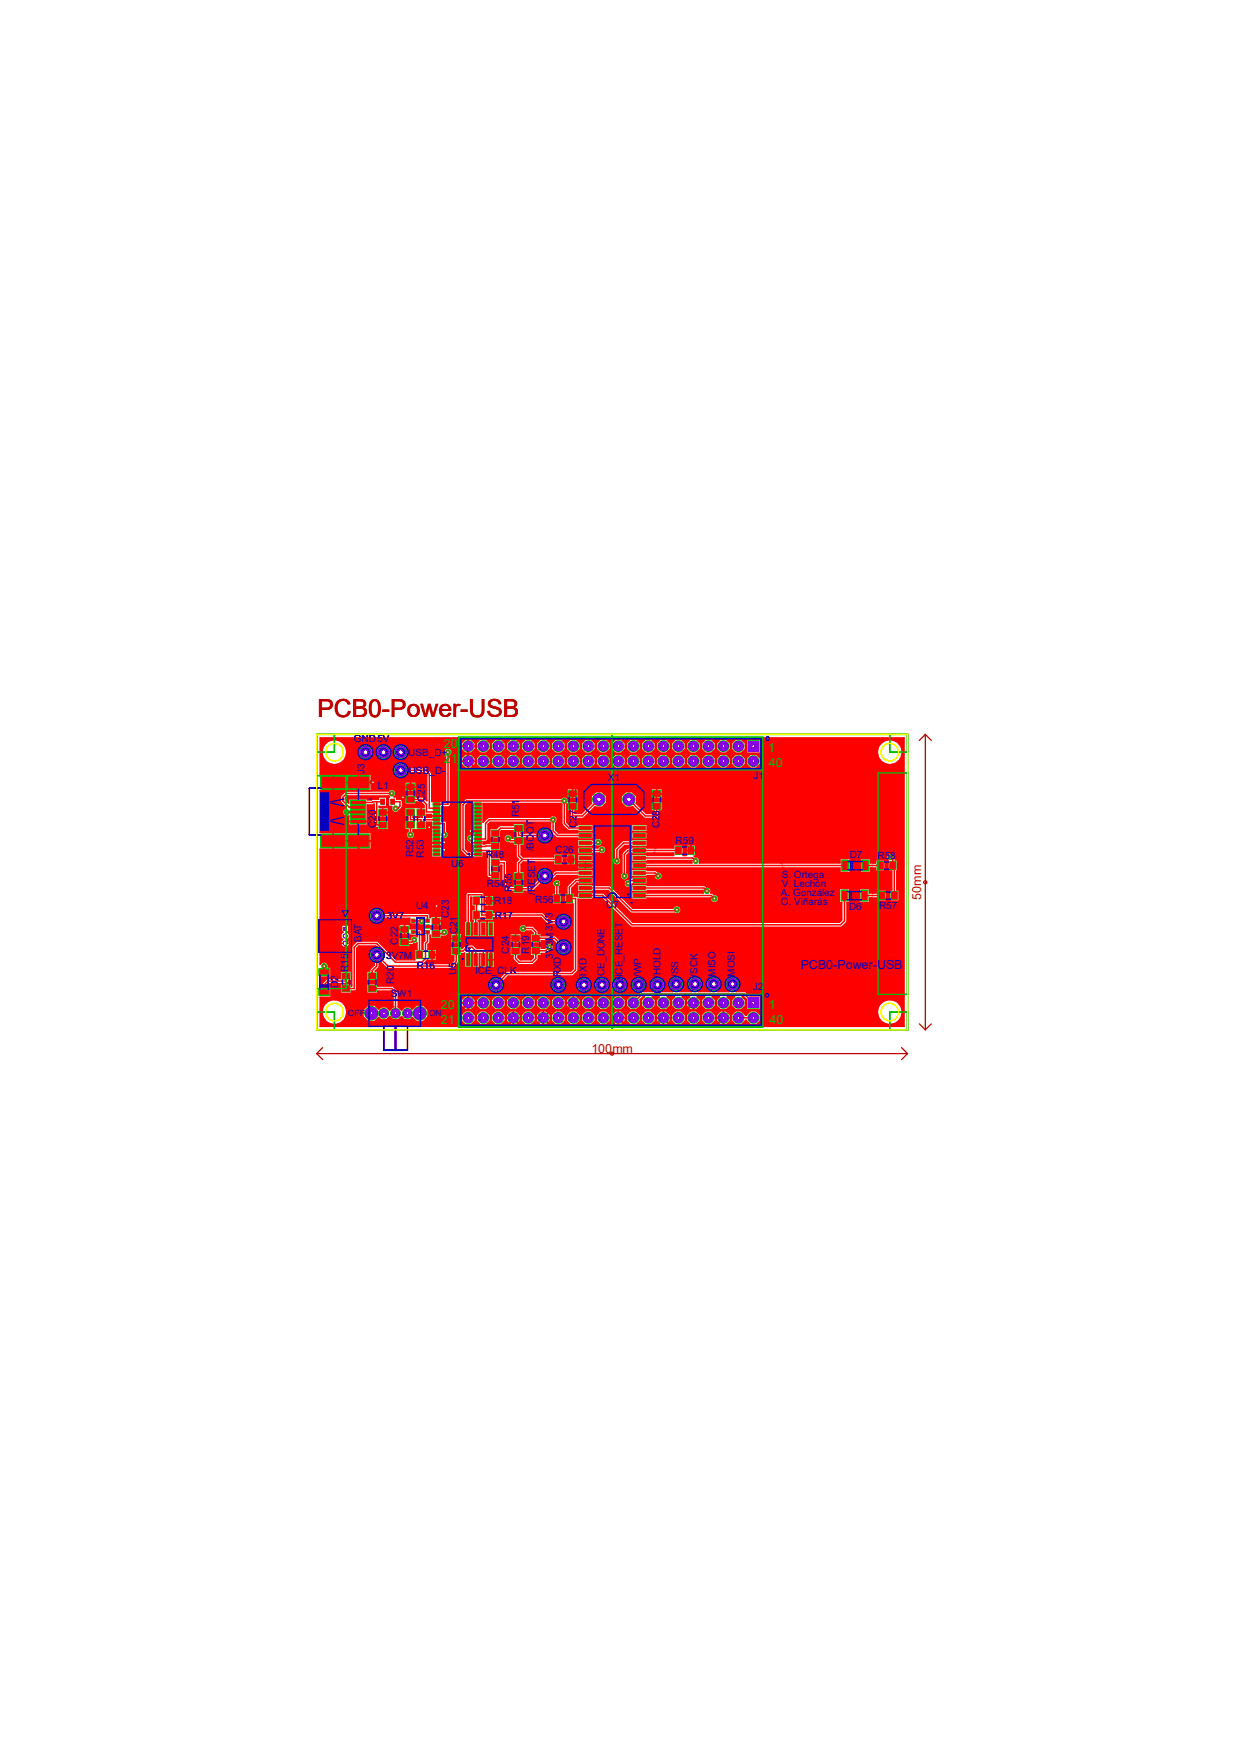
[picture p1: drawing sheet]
<svg xmlns="http://www.w3.org/2000/svg" width="210mm" height="297mm" viewBox="0 0 210 297" stroke-linecap="round" stroke-linejoin="round" font-family="sans-serif">
<defs><g id="words">
<text font-size="4.2" fill="#c00000" x="53.7" y="121.4">PCB0-Power-USB</text>
<g font-size="2.1" fill="#00c000">
<text x="75.1" y="126.6">20</text>
<text x="75.1" y="129.2">21</text>
<text x="130" y="127.3">1</text>
<text x="130.1" y="129.8">40</text>
<text x="74.6" y="170.7">20</text>
<text x="74.6" y="173.3">21</text>
<text x="130.1" y="170.7">1</text>
<text x="130.2" y="173.3">40</text>
</g>
<g font-size="2.1" fill="#c00000">
<text x="155.9" y="152.2" transform="rotate(-90 155.9 152.2)">50mm</text>
<text x="100.1" y="178.2">100mm</text>
</g>
<text font-size="2.1" fill="#0000c0" x="135.5" y="164">PCB0-Power-USB</text>
<g font-size="1.7" fill="#0000c0">
<text x="59.9" y="125.6">GND5V</text>
<text x="61.7" y="131" transform="rotate(-90 61.7 131)">J3</text>
<text x="69.1" y="127.9">USB_D+</text>
<text x="69.2" y="131">USB_D-</text>
<text x="127.5" y="131.9">J1</text>
<text x="64" y="133.5">L1</text>
<text x="71.9" y="135.8" transform="rotate(-90 71.9 135.8)">C25</text>
<text x="102.9" y="132.2">X1</text>
<text x="63.6" y="140.1" transform="rotate(-90 63.6 140.1)">C20</text>
<text x="87.9" y="138.3" transform="rotate(-90 87.9 138.3)">R51</text>
<text x="97.5" y="140.1" transform="rotate(-90 97.5 140.1)">C27</text>
<text x="111.6" y="140.2" transform="rotate(-90 111.6 140.2)">C28</text>
<text x="114.3" y="142.8">R59</text>
<text x="70" y="145.1" transform="rotate(-90 70 145.1)">R52</text>
<text x="71.8" y="145.2" transform="rotate(-90 71.8 145.2)">R53</text>
<text x="76.3" y="146.8">U6</text>
<text x="82.3" y="145.2">R48</text>
<text x="90.3" y="144.1" transform="rotate(-90 90.3 144.1)">/BOOT</text>
<text x="94" y="144.4">C26</text>
<text x="132.3" y="148.5">S. Ortega</text>
<text x="143.8" y="145.2">D7</text>
<text x="148.5" y="145.4">R58</text>
<text x="65.4" y="155.5">3V7</text>
<text x="70.4" y="153.8">U4</text>
<text x="75.9" y="155.4" transform="rotate(-90 75.9 155.4)">C23</text>
<text x="82.4" y="150.1">R54</text>
<text x="83.6" y="153">R18</text>
<text x="83.7" y="155.5">R17</text>
<text x="86.6" y="150.9" transform="rotate(-90 86.6 150.9)">R55</text>
<text x="90.6" y="151.5" transform="rotate(-90 90.6 151.5)">/RESET</text>
<text x="90.6" y="152.9">R56</text>
<text x="102.6" y="153.6">U7</text>
<text x="132.2" y="151.6">A. González</text>
<text x="132.2" y="153.2">O. Viñarás</text>
<text x="132.3" y="150.1">V. Lechón</text>
<text x="143.7" y="154">D6</text>
<text x="148.8" y="153.9">R57</text>
<text x="61.2" y="159.4" transform="rotate(-90 61.2 159.4)">BAT</text>
<text x="67.3" y="159.9" transform="rotate(-90 67.3 159.9)">C22</text>
<text x="77.3" y="158.1" transform="rotate(-90 77.3 158.1)">C21</text>
<text x="86.1" y="161.4" transform="rotate(-90 86.1 161.4)">C24</text>
<text x="89.5" y="161.4" transform="rotate(-90 89.5 161.4)">R19</text>
<text x="57.2" y="167.3" transform="rotate(-90 57.2 167.3)">D2</text>
<text x="58.9" y="164.5" transform="rotate(-90 58.9 164.5)">R15</text>
<text x="65.4" y="162.2">3V7M</text>
<text x="66.7" y="166.5" transform="rotate(-90 66.7 166.5)">R20</text>
<text x="70.5" y="163.9">R16</text>
<text x="77.2" y="165.1" transform="rotate(-90 77.2 165.1)">U5</text>
<text x="80.4" y="164.9">ICE_CLK</text>
<text x="93.6" y="162.3" transform="rotate(-90 93.6 162.3)">3V3M 3V3</text>
<text x="94.9" y="165.4" transform="rotate(-90 94.9 165.4)">RXD</text>
<text x="99.2" y="165.4" transform="rotate(-90 99.2 165.4)">TXD</text>
<text x="102.3" y="165.6" transform="rotate(-90 102.3 165.6)">ICE_DONE</text>
<text x="105.3" y="165.9" transform="rotate(-90 105.3 165.9)">/ICE_RESET</text>
<text x="108.5" y="165.3" transform="rotate(-90 108.5 165.3)">/WP</text>
<text x="111.8" y="165.4" transform="rotate(-90 111.8 165.4)">/HOLD</text>
<text x="114.8" y="165.4" transform="rotate(-90 114.8 165.4)">/SS</text>
<text x="118" y="165.3" transform="rotate(-90 118 165.3)">/SCK</text>
<text x="121.1" y="165.3" transform="rotate(-90 121.1 165.3)">MISO</text>
<text x="124.4" y="165.3" transform="rotate(-90 124.4 165.3)">MOSI</text>
<text x="127.4" y="167.6">J2</text>
<text x="66.1" y="168.8">SW1</text>
</g>
<g font-size="1.4" fill="#0000c0">
<text x="58.9" y="171.9">OFF</text>
<text x="72.6" y="171.9">ON</text>
</g>
<text font-size="1.1" fill="#0000c0" x="62.2" y="134.9" transform="rotate(90 62.2 134.9)">1</text>
</g></defs>
<path d="M59.4 135.6h2.3v.5h-2.3zM59.4 136.4h2.3v.5h-2.3zM59.4 137.2h2.3v.5h-2.3zM59.4 138h2.3v.5h-2.3zM59.4 138.8h2.3v.5h-2.3zM58.9 141.4h3.5v1.9h-3.5zM54.4 141.4h4v1.9h-4zM54.4 131.4h4v2h-4zM58.9 131.4h3.5v2h-3.5zM54.1 164.1h1.5v.8h-1.5zM54.1 167.5h1.5v.8h-1.5zM57.9 166.8h1.3v1h-1.3zM57.9 164.7h1.3v1h-1.3zM107.2 151.3h2v.5h-2zM107.2 150h2v.6h-2zM107.2 148.7h2v.6h-2zM107.2 147.4h2v.6h-2zM107.2 146.2h2v.6h-2zM107.2 144.9h2v.6h-2zM107.2 143.6h2v.6h-2zM107.2 142.4h2v.6h-2zM107.2 141.1h2v.6h-2zM107.2 139.8h2v.6h-2zM98 139.8h2.1v.6h-2.1zM98 141.1h2.1v.6h-2.1zM98 142.4h2.1v.6h-2.1zM98 143.6h2.1v.6h-2.1zM98 144.9h2.1v.6h-2.1zM98 146.2h2.1v.6h-2.1zM98 147.4h2.1v.6h-2.1zM98 148.7h2.1v.6h-2.1zM98 150h2.1v.6h-2.1zM98 151.3h2.1v.5h-2.1zM96.3 135.9h1.2v1h-1.2zM96.3 133.8h1.2v1h-1.2zM93.7 151.4h1v1.3h-1zM95.8 151.4h1.1v1.3h-1.1zM94 144.8h1v1.3h-1zM96.1 144.8h1v1.3h-1zM114.3 143.3h1v1.3h-1zM116.4 143.3h1v1.3h-1zM110.5 135.9h1.3v1h-1.3zM110.5 133.8h1.3v1h-1.3zM87.1 149.9h1.3v1h-1.3zM87.1 147.8h1.3v1h-1.3zM87.1 141.8h1.3v1h-1.3zM87.1 139.7h1.3v1h-1.3zM83.2 147.6h1.3v1h-1.3zM83.2 145.5h1.3v1h-1.3zM83.2 142.7h1.3v1h-1.3zM83.2 140.5h1.3v1.1h-1.3zM80.3 144.4h1.1v.3h-1.1zM80.3 143.8h1.1v.3h-1.1zM80.3 143.1h1.1v.3h-1.1zM80.3 142.5h1.1v.3h-1.1zM80.3 141.8h1.1v.4h-1.1zM80.3 141.1h1.1v.4h-1.1zM80.3 140.5h1.1v.3h-1.1zM80.3 139.9h1.1v.3h-1.1zM80.3 139.2h1.1v.3h-1.1zM80.3 138.6h1.1v.3h-1.1zM80.3 137.9h1.1v.4h-1.1zM80.3 137.2h1.1v.4h-1.1zM80.3 136.6h1.1v.3h-1.1zM80.3 135.9h1.1v.4h-1.1zM73.3 135.9h1.1v.4h-1.1zM73.3 136.6h1.1v.3h-1.1zM73.3 137.2h1.1v.4h-1.1zM73.3 137.9h1.1v.4h-1.1zM73.3 138.6h1.1v.3h-1.1zM73.3 139.2h1.1v.3h-1.1zM73.3 139.9h1.1v.3h-1.1zM73.3 140.5h1.1v.3h-1.1zM73.3 141.1h1.1v.4h-1.1zM73.3 141.8h1.1v.4h-1.1zM73.3 142.5h1.1v.3h-1.1zM73.3 143.1h1.1v.3h-1.1zM73.3 143.8h1.1v.3h-1.1zM73.3 144.4h1.1v.3h-1.1zM64.4 135.2h.8v.9h-.8zM66.1 135.2h.7v.9h-.7zM64.1 139.1h1.3v1h-1.3zM64.1 137h1.3v1h-1.3zM68.8 139.1h1.3v1h-1.3zM68.8 136.9h1.3v1.1h-1.3zM70.6 139.1h1.3v1h-1.3zM70.6 137h1.3v1h-1.3zM68.8 134.8h1.3v1h-1.3zM68.8 132.7h1.3v1h-1.3zM62.4 166.8h1.2v1h-1.2zM62.4 164.7h1.2v1h-1.2zM67.8 158.9h1.3v1h-1.3zM67.8 156.8h1.3v1h-1.3zM72.1 157.5h.5v.5h-.5zM72.1 156.5h.5v.6h-.5zM72.1 155.6h.5v.5h-.5zM69.6 155.6h.6v.5h-.6zM69.6 157.5h.6v.5h-.6zM70.5 161h1v1.2h-1zM72.6 161h1v1.2h-1zM73.2 157.5h1.2v1h-1.2zM73.2 155.4h1.2v1h-1.2zM76.6 160.4h1.3v1.1h-1.3zM76.6 158.3h1.3v1h-1.3zM79 161.4h.5v2h-.5zM80.2 161.4h.6v2h-.6zM81.5 161.4h.6v2h-.6zM82.8 161.4h.6v2h-.6zM82.8 156.2h.6v2h-.6zM81.5 156.2h.6v2h-.6zM80.2 156.2h.6v2h-.6zM79 156.2h.5v2h-.5zM86.6 160.4h1.3v1.1h-1.3zM86.6 158.3h1.3v1h-1.3zM90 160.4h1.3v1h-1.3zM90 158.3h1.3v1h-1.3zM80.1 154.2h1.1v1.3h-1.1zM82.3 154.2h1v1.3h-1zM80.1 151.8h1.1v1.3h-1.1zM82.3 151.8h1v1.3h-1zM148.7 150.9h1v1.3h-1zM150.8 150.9h1v1.3h-1zM148.5 145.8h1v1.3h-1zM150.6 145.8h1v1.3h-1zM145.9 150.8h.8v1.5h-.8zM142.5 150.8h.8v1.5h-.8zM146 145.7h.9v1.5h-.9zM142.6 145.7h.8v1.5h-.8z" fill-rule="evenodd" fill="#c0c000"/>
<path d="M53.6 124.3h50v50h-50zM53.6 124.3h3v3h-3zM53.6 131.3h5v36h-5zM77.6 124.8h51.5v49h-51.5zM77.6 124.8h51.5v5.5h-51.5zM103.6 124.3h50v50h-50zM148.6 130.8h5v37.5h-5zM150.6 124.3h3v3h-3zM53.6 171.3h3v3h-3zM77.6 168.3h51.5v5.5h-51.5zM150.6 171.3h3v3h-3z" fill="none" stroke="#00c000" stroke-width=".21"/>
<g fill="none" stroke="#0000c0" stroke-width=".21">
<path d="M54.4 133.4h-2v7.9h2M56 139l2.2 .5M56 135.9l2.2 .5M58.2 138.3l-2.2 .5M58.2 135.2l-2.2 .5M60.7 133.6v1.7M60.7 139.5v1.7M64.2 138.2v.7M65.4 138.2v.7M65.6 136.1h.1M65.6 135.2h.1M68.9 133.9v.7"/>
<path d="M68.9 138.2v.7M70.1 133.9v.7M70.1 138.1v.8M70.7 138.2v.7M71.9 138.2v.7M74.9 135.8h5v9.3h-5zM78 125h50.8v5.1h-50.8zM96.3 135v.7M97.5 135v.7M98.8 134l1.3-1.2h7.6l1.3 1.2v2.6l-1.3 1.2h-7.6l-1.3-1.2zM100.6 139.8h6.1v12.1h-2.3a.76 .76 0 0 0-.8-.8 .76 .76 0 0 0-.7 .8h-2.3zM110.5 135v.7"/>
<path d="M111.8 135v.7M67.9 158v.7M69.1 158v.7M70.5 155.4h1.3v2.8h-1.3zM73.2 156.6v.7M74.4 156.6v.7M76.6 159.5v.7M77.9 159.5v.7M78.9 158.7h4.5v2.2h-4.5v-.8l.2-.2a.26 .26 0 0 0-.2-.3zM81.4 154.3h.6M81.4 155.5h.7M81.4 151.8h.6"/>
<path d="M81.4 153.1h.7M83.2 141.7v.8M83.2 146.7v.7M84.5 141.7v.8M84.5 146.7v.7M86.7 159.5v.7M87.2 140.8v.8M87.2 149v.7M87.9 159.5v.7M88.4 140.8v.8M88.4 149v.7M90.1 159.5v.7"/>
<path d="M91.3 159.5v.7M95 151.5h.6M95 152.7h.7M95.2 144.9h.7M95.2 146.1h.7M115.5 143.3h.7M115.5 144.6h.7M143.4 152.3h2.4M143.4 150.9h2.4M143.5 147.2h2.4M143.5 145.8h2.4M143.8 150.9h.3v1.4h-.3z"/>
<path d="M143.9 145.8h.3v1.4h-.3zM149.7 145.9h.7M149.7 147.1h.7M149.9 151h.7M149.9 152.2h.8M54.1 166.7h1.4v.3h-1.4zM54.1 165v2.4M55.5 165v2.4M58 165.9v.7M59.2 165.9v.7M62.4 165.9v.7M62.4 169.3h8.8v4.4h-8.8z"/>
<path d="M63.6 165.9v.7M64.9 173.7h2v4h-2zM66.9 173.7h2.1v4h-2.1zM71.7 161h.7M71.7 162.2h.7M78 168.4h50.9v5.1h-50.9zM78 168.4h50.8v5.1h-50.8z"/>
<circle cx="61.8" cy="127.3" r="1.27"/>
<circle cx="61.8" cy="127.3" r=".64"/>
<circle cx="64.9" cy="127.3" r="1.27"/>
<circle cx="64.9" cy="127.3" r=".64"/>
<circle cx="67.8" cy="127.3" r="1.27"/>
<circle cx="67.8" cy="130.3" r="1.27"/>
<circle cx="67.8" cy="127.3" r=".64"/>
<circle cx="67.8" cy="130.3" r=".64"/>
<circle cx="129.9" cy="125" r=".3"/>
<circle cx="63.8" cy="155" r="1.27"/>
<circle cx="63.8" cy="155" r=".64"/>
<circle cx="79.4" cy="144.6" r=".08"/>
<circle cx="92.2" cy="141.4" r="1.27"/>
<circle cx="92.2" cy="148.3" r="1.27"/>
<circle cx="92.2" cy="141.4" r=".64"/>
<circle cx="92.2" cy="148.3" r=".64"/>
<circle cx="95.4" cy="156" r="1.27"/>
<circle cx="95.4" cy="156" r=".64"/>
<circle cx="106.3" cy="151.4" r=".08"/>
<circle cx="106.9" cy="152.8" r=".08"/>
<circle cx="63.8" cy="161.6" r="1.27"/>
<circle cx="63.8" cy="161.6" r=".64"/>
<circle cx="78.3" cy="162.3" r=".08"/>
<circle cx="79.4" cy="160.5" r=".08"/>
<circle cx="83.9" cy="166.7" r="1.27"/>
<circle cx="83.9" cy="166.7" r=".64"/>
<circle cx="94.5" cy="166.7" r="1.27"/>
<circle cx="94.5" cy="166.7" r=".64"/>
<circle cx="95.4" cy="160.3" r="1.27"/>
<circle cx="95.4" cy="160.3" r=".64"/>
<circle cx="98.8" cy="166.7" r="1.27"/>
<circle cx="98.8" cy="166.7" r=".64"/>
<circle cx="101.9" cy="166.7" r="1.27"/>
<circle cx="101.9" cy="166.7" r=".64"/>
<circle cx="104.9" cy="166.7" r="1.27"/>
<circle cx="104.9" cy="166.7" r=".64"/>
<circle cx="108.1" cy="166.7" r="1.27"/>
<circle cx="108.1" cy="166.7" r=".64"/>
<circle cx="111.3" cy="166.7" r="1.27"/>
<circle cx="111.3" cy="166.7" r=".64"/>
<circle cx="114.4" cy="166.5" r="1.27"/>
<circle cx="114.4" cy="166.5" r=".64"/>
<circle cx="117.6" cy="166.5" r="1.27"/>
<circle cx="117.6" cy="166.5" r=".64"/>
<circle cx="120.8" cy="166.5" r="1.27"/>
<circle cx="120.8" cy="166.5" r=".64"/>
<circle cx="124" cy="166.5" r="1.27"/>
<circle cx="124" cy="166.5" r=".64"/>
<circle cx="129.8" cy="168.4" r=".3"/>
</g>
<path d="M54.3 134.2h1.3v6.3h-1.3z" fill="#0000c0" stroke="#0000c0" stroke-width=".21"/>
<path d="M54 155.7h5.5v5.5h-5.5zM57.9 154.1h1l-.5 1.1z" fill="none" stroke="#0000c0" stroke-width=".17"/>
<g fill="none" stroke="#ff0" stroke-width=".21">
<path d="M53.6 124.3h100v50h-100z"/>
<circle cx="56.6" cy="127.3" r="1.48"/>
<circle cx="150.6" cy="127.3" r="1.48"/>
<circle cx="56.6" cy="171.3" r="1.48"/>
<circle cx="150.6" cy="171.3" r="1.48"/>
</g>
<g fill="#00c000">
<circle cx="93" cy="160.3" r=".52"/>
<circle cx="101.9" cy="143.8" r=".52"/>
<circle cx="101.2" cy="142.5" r=".52"/>
<circle cx="94.2" cy="149.5" r=".52"/>
<circle cx="111.4" cy="148.3" r=".52"/>
<circle cx="105.7" cy="148.3" r=".52"/>
<circle cx="114.6" cy="154" r=".52"/>
<circle cx="106.3" cy="149.5" r=".52"/>
<circle cx="88.5" cy="157.1" r=".52"/>
<circle cx="79.6" cy="141.9" r=".52"/>
<circle cx="150.7" cy="145.1" r=".52"/>
<circle cx="86" cy="141.9" r=".52"/>
<circle cx="75.2" cy="157.8" r=".52"/>
<circle cx="70.1" cy="159" r=".52"/>
<circle cx="71.4" cy="155.9" r=".52"/>
<circle cx="75.2" cy="141.3" r=".52"/>
<circle cx="54.9" cy="163.5" r=".52"/>
<circle cx="66.9" cy="136.8" r=".52"/>
<circle cx="69.5" cy="141.3" r=".52"/>
<circle cx="79.6" cy="140.6" r=".52"/>
<circle cx="68.2" cy="134.9" r=".52"/>
<circle cx="72.6" cy="140" r=".52"/>
<circle cx="63.1" cy="132.4" r=".52"/>
<circle cx="73.9" cy="153.3" r=".52"/>
<circle cx="75.2" cy="143.8" r=".52"/>
<circle cx="75.2" cy="142.5" r=".52"/>
<circle cx="104.4" cy="145.7" r=".52"/>
<circle cx="120.9" cy="152.1" r=".52"/>
<circle cx="119.6" cy="150.8" r=".52"/>
<circle cx="93.6" cy="138.7" r=".52"/>
<circle cx="117.7" cy="145.7" r=".52"/>
<circle cx="95.5" cy="135.6" r=".52"/>
<circle cx="75.8" cy="127.3" r=".52"/>
<circle cx="66.3" cy="134.3" r=".52"/>
<circle cx="58.7" cy="137.5" r=".52"/>
</g>
<g fill="#00c000">
<path d="M126.6 125.3h1.9l-.1 2-1.9-.1z" fill-rule="evenodd"/>
<path d="M126.5 168.8l1.9-.1 .1 1.9-1.9 .1z" fill-rule="evenodd"/>
<path d="M59.3 135.3h2.5l.2 .2v.6l-.2 .2h-2.4l-.2-.2z" fill-rule="evenodd"/>
<path d="M59.3 136.1h2.5l.2 .2v.6l-.2 .2h-2.4l-.2-.2z" fill-rule="evenodd"/>
<path d="M59.3 136.9h2.5l.2 .2v.7l-.2 .1h-2.4l-.2-.1z" fill-rule="evenodd"/>
<path d="M59.3 137.8l2.5-.1 .2 .2v.7l-.2 .1h-2.4l-.2-.1z" fill-rule="evenodd"/>
<path d="M59.3 138.6l2.5-.1 .2 .2v.7l-.2 .1h-2.4l-.2-.1z" fill-rule="evenodd"/>
<path d="M58.8 141.1h3.8v2.4l-3.8 .1-.1-.2z" fill-rule="evenodd"/>
<path d="M54.2 141.1h4.3l.1 2.3-.2 .2h-4.2l-.1-.2z" fill-rule="evenodd"/>
<path d="M54.2 131.2h4.3l.1 2.3-.2 .2-4.2-.1-.1-.1z" fill-rule="evenodd"/>
<path d="M58.8 131.2h3.8v2.4h-3.8l-.1-.1z" fill-rule="evenodd"/>
<path d="M58.1 156.8h.6v.6h-.6z" fill-rule="evenodd"/>
<path d="M53.9 163.9l1.9-.1 .1 .2v1.1l-.1 .1h-1.8l-.2-.1z" fill-rule="evenodd"/>
<path d="M53.9 167.3l1.9-.1 .1 .1v1.1l-.1 .2h-1.8l-.2-.2z" fill-rule="evenodd"/>
<path d="M57.9 166.7h1.3l.1 1.2h-1.4h-.1z" fill-rule="evenodd"/>
<path d="M57.9 164.5h1.3l.1 1.2-1.4 .1-.1-.1z" fill-rule="evenodd"/>
<path d="M107.1 151.2l2.2-.1v.8l-2.2 .1z" fill-rule="evenodd"/>
<path d="M107.1 149.9h2.2v.8h-2.2z" fill-rule="evenodd"/>
<path d="M107.1 148.6h2.2v.8h-2.2z" fill-rule="evenodd"/>
<path d="M107.1 147.4l2.2-.1v.8l-2.2 .1z" fill-rule="evenodd"/>
<path d="M107.1 146.1l2.2-.1v.9h-2.2z" fill-rule="evenodd"/>
<path d="M107.1 144.8h2.2v.8h-2.2z" fill-rule="evenodd"/>
<path d="M107.1 143.6l2.2-.1v.8l-2.2 .1z" fill-rule="evenodd"/>
<path d="M107.1 142.3l2.2-.1v.8l-2.2 .1z" fill-rule="evenodd"/>
<path d="M107.1 141h2.2v.8h-2.2z" fill-rule="evenodd"/>
<path d="M107.1 139.7h2.2v.8h-2.2z" fill-rule="evenodd"/>
<path d="M98 139.7h2.2v.8h-2.2z" fill-rule="evenodd"/>
<path d="M98 141h2.2v.8h-2.2z" fill-rule="evenodd"/>
<path d="M98 142.2h2.2v.8l-2.2 .1z" fill-rule="evenodd"/>
<path d="M98 143.5h2.2v.8l-2.2 .1z" fill-rule="evenodd"/>
<path d="M98 144.8h2.2v.8h-2.2z" fill-rule="evenodd"/>
<path d="M98 146.1h2.2v.8h-2.2z" fill-rule="evenodd"/>
<path d="M98 147.3h2.2v.8l-2.2 .1z" fill-rule="evenodd"/>
<path d="M98 148.6h2.2v.8h-2.2z" fill-rule="evenodd"/>
<path d="M98 149.9h2.2v.8h-2.2z" fill-rule="evenodd"/>
<path d="M98 151.1h2.2v.8l-2.2 .1z" fill-rule="evenodd"/>
<path d="M96.2 135.8h1.4l.1 1.2-1.5 .1-.1-.1z" fill-rule="evenodd"/>
<path d="M96.2 133.7h1.4l.1 1.2-1.5 .1-.1-.1z" fill-rule="evenodd"/>
<path d="M93.6 151.3l1.3 .1-.1 1.4-1.2-.1z" fill-rule="evenodd"/>
<path d="M95.8 151.3l1.2 .1-.1 1.4-1.2-.1z" fill-rule="evenodd"/>
<path d="M93.9 144.7l1.2 .1-.1 1.4-1.1-.1z" fill-rule="evenodd"/>
<path d="M96 144.7l1.2 .1v1.4l-1.2-.1z" fill-rule="evenodd"/>
<path d="M114.2 143.2l1.2 .1v1.4l-1.2-.1z" fill-rule="evenodd"/>
<path d="M116.3 143.2l1.3 .1-.1 1.4-1.2-.1z" fill-rule="evenodd"/>
<path d="M110.4 135.8h1.4l.1 1.2-1.5 .1v-.1z" fill-rule="evenodd"/>
<path d="M110.4 133.7h1.4l.1 1.2-1.5 .1v-.1z" fill-rule="evenodd"/>
<path d="M87.1 149.8h1.3l.1 1.2h-1.4h-.1z" fill-rule="evenodd"/>
<path d="M87.1 147.7h1.3l.1 1.1-1.4 .1-.1-.1z" fill-rule="evenodd"/>
<path d="M87.1 141.6h1.3l.1 1.2-1.4 .1-.1-.1z" fill-rule="evenodd"/>
<path d="M87.1 139.5h1.3l.1 1.2-1.4 .1-.1-.1z" fill-rule="evenodd"/>
<path d="M83.1 147.5h1.4l.1 1.2-1.5 .1v-.1z" fill-rule="evenodd"/>
<path d="M83.1 145.4h1.4l.1 1.2h-1.5z" fill-rule="evenodd"/>
<path d="M83.1 142.5h1.4l.1 1.2-1.5 .1v-.1z" fill-rule="evenodd"/>
<path d="M83.1 140.4h1.4l.1 1.2-1.5 .1v-.1z" fill-rule="evenodd"/>
<path d="M80.3 144.2h1.2l.1 .6-1.3 .1-.1-.1z" fill-rule="evenodd"/>
<path d="M80.3 143.6h1.2l.1 .6-1.3 .1-.1-.1z" fill-rule="evenodd"/>
<path d="M80.3 142.9h1.2l.1 .6-1.3 .1-.1-.1z" fill-rule="evenodd"/>
<path d="M80.3 142.3h1.2l.1 .6-1.3 .1-.1-.1z" fill-rule="evenodd"/>
<path d="M80.3 141.6h1.2l.1 .6-1.3 .1-.1-.1z" fill-rule="evenodd"/>
<path d="M80.3 141h1.2l.1 .6h-1.3h-.1z" fill-rule="evenodd"/>
<path d="M80.3 140.3h1.2l.1 .6-1.3 .1-.1-.1z" fill-rule="evenodd"/>
<path d="M80.3 139.7h1.2l.1 .6-1.3 .1-.1-.1z" fill-rule="evenodd"/>
<path d="M80.3 139h1.2l.1 .6-1.3 .1-.1-.1z" fill-rule="evenodd"/>
<path d="M80.3 138.4h1.2l.1 .6-1.3 .1-.1-.1z" fill-rule="evenodd"/>
<path d="M80.3 137.8h1.2l.1 .5-1.3 .1-.1-.1z" fill-rule="evenodd"/>
<path d="M80.3 137.1h1.2l.1 .6-1.3 .1-.1-.1z" fill-rule="evenodd"/>
<path d="M80.3 136.4h1.2l.1 .6-1.3 .1-.1-.1z" fill-rule="evenodd"/>
<path d="M80.3 135.8h1.2l.1 .6h-1.3h-.1z" fill-rule="evenodd"/>
<path d="M73.3 135.8h1.2v.6h-1.2h-.1z" fill-rule="evenodd"/>
<path d="M73.3 136.4h1.2v.6l-1.2 .1-.1-.1z" fill-rule="evenodd"/>
<path d="M73.3 137.1h1.2v.6l-1.2 .1-.1-.1z" fill-rule="evenodd"/>
<path d="M73.3 137.8h1.2v.5l-1.2 .1-.1-.1z" fill-rule="evenodd"/>
<path d="M73.3 138.4h1.2v.6l-1.2 .1-.1-.1z" fill-rule="evenodd"/>
<path d="M73.3 139h1.2v.6l-1.2 .1-.1-.1z" fill-rule="evenodd"/>
<path d="M73.3 139.7h1.2v.6l-1.2 .1-.1-.1z" fill-rule="evenodd"/>
<path d="M73.3 140.3h1.2v.6l-1.2 .1-.1-.1z" fill-rule="evenodd"/>
<path d="M73.3 141h1.2v.6h-1.2h-.1z" fill-rule="evenodd"/>
<path d="M73.3 141.6h1.2v.6l-1.2 .1-.1-.1z" fill-rule="evenodd"/>
<path d="M73.3 142.3h1.2v.6l-1.2 .1-.1-.1z" fill-rule="evenodd"/>
<path d="M73.3 142.9h1.2v.6l-1.2 .1-.1-.1z" fill-rule="evenodd"/>
<path d="M73.3 143.6h1.2v.6l-1.2 .1-.1-.1z" fill-rule="evenodd"/>
<path d="M73.3 144.2h1.2v.6l-1.2 .1-.1-.1z" fill-rule="evenodd"/>
<path d="M64.4 135.2h.8v1h-.8zM66.1 135.2h.7v1h-.7z" fill-rule="evenodd"/>
<path d="M64.1 139h1.3l.1 1.2-1.4 .1-.1-.1z" fill-rule="evenodd"/>
<path d="M64.1 136.9h1.3l.1 1.1-1.4 .1-.1-.1z" fill-rule="evenodd"/>
<path d="M68.8 138.9h1.3l.1 1.2-1.4 .1-.1-.1z" fill-rule="evenodd"/>
<path d="M68.8 136.8h1.3l.1 1.2-1.4 .1-.1-.1z" fill-rule="evenodd"/>
<path d="M70.6 139h1.3l.1 1.2-1.4 .1-.1-.1z" fill-rule="evenodd"/>
<path d="M70.6 136.9h1.3l.1 1.1-1.4 .1-.1-.1z" fill-rule="evenodd"/>
<path d="M68.8 134.7h1.3l.1 1.1-1.4 .1-.1-.1z" fill-rule="evenodd"/>
<path d="M68.8 132.5h1.3l.1 1.2-1.4 .1-.1-.1z" fill-rule="evenodd"/>
<path d="M62.3 166.7h1.4l.1 1.2h-1.5h-.1z" fill-rule="evenodd"/>
<path d="M62.3 164.5h1.4l.1 1.2-1.5 .1-.1-.1z" fill-rule="evenodd"/>
<path d="M67.8 158.8h1.3l.1 1.2-1.4 .1-.1-.1z" fill-rule="evenodd"/>
<path d="M67.8 156.7h1.3l.1 1.2h-1.4h-.1z" fill-rule="evenodd"/>
<path d="M72 157.4h.7l.1 .7h-.8z" fill-rule="evenodd"/>
<path d="M72 156.4h.7l.1 .7-.8 .1z" fill-rule="evenodd"/>
<path d="M72 155.4h.7l.1 .8h-.8z" fill-rule="evenodd"/>
<path d="M69.6 155.4h.7l.1 .8h-.8z" fill-rule="evenodd"/>
<path d="M69.6 157.4h.7l.1 .7h-.8z" fill-rule="evenodd"/>
<path d="M70.4 160.9h1.2l-.1 1.4h-1.1z" fill-rule="evenodd"/>
<path d="M72.5 160.9h1.2v1.4h-1.2z" fill-rule="evenodd"/>
<path d="M73.1 157.4h1.4v1.2l-1.4 .1-.1-.1z" fill-rule="evenodd"/>
<path d="M73.1 155.3h1.4v1.2h-1.4h-.1z" fill-rule="evenodd"/>
<path d="M76.5 160.3h1.4l.1 1.2-1.5 .1v-.1z" fill-rule="evenodd"/>
<path d="M76.5 158.2h1.4l.1 1.2-1.5 .1v-.1z" fill-rule="evenodd"/>
<path d="M78.9 161.3h.8l-.1 2.3-.8-.1z" fill-rule="evenodd"/>
<path d="M80.1 161.3h.8v2.3l-.8-.1z" fill-rule="evenodd"/>
<path d="M81.4 161.3h.8v2.3l-.8-.1z" fill-rule="evenodd"/>
<path d="M82.7 161.3h.8l-.1 2.3-.8-.1z" fill-rule="evenodd"/>
<path d="M82.6 156.1h.9l-.1 2.3-.8-.1z" fill-rule="evenodd"/>
<path d="M81.4 156.1h.8v2.3l-.8-.1z" fill-rule="evenodd"/>
<path d="M80.1 156.1h.8v2.3l-.8-.1z" fill-rule="evenodd"/>
<path d="M78.8 156.1h.9l-.1 2.3-.8-.1z" fill-rule="evenodd"/>
<path d="M86.6 160.3h1.3l.1 1.2-1.4 .1-.1-.1z" fill-rule="evenodd"/>
<path d="M86.6 158.2h1.3l.1 1.2-1.4 .1-.1-.1z" fill-rule="evenodd"/>
<path d="M90 160.3h1.4v1.2h-1.4h-.1z" fill-rule="evenodd"/>
<path d="M90 158.2h1.4v1.1l-1.4 .1-.1-.1z" fill-rule="evenodd"/>
<path d="M80 154.2l.1-.1 1.2 .1-.1 1.4-1.2-.1z" fill-rule="evenodd"/>
<path d="M82.1 154.2l.1-.1 1.2 .1-.1 1.4-1.2-.1z" fill-rule="evenodd"/>
<path d="M80.1 151.7l1.2 .1-.1 1.4-1.2-.1z" fill-rule="evenodd"/>
<path d="M82.2 151.7l1.2 .1-.1 1.4-1.2-.1z" fill-rule="evenodd"/>
<path d="M148.6 150.9l.1-.1 1.2 .1-.1 1.4-1.2-.1z" fill-rule="evenodd"/>
<path d="M150.7 150.8l1.3 .1-.1 1.4-1.2-.1z" fill-rule="evenodd"/>
<path d="M148.3 145.8l.1-.1 1.2 .1-.1 1.4h-1.2z" fill-rule="evenodd"/>
<path d="M150.5 145.8v-.1l1.2 .1-.1 1.4h-1.1z" fill-rule="evenodd"/>
<path d="M145.7 150.6l1.2-.1 .1 .2v1.7l-.1 .2h-1.1l-.2-.2z" fill-rule="evenodd"/>
<path d="M142.3 150.6l1.2-.1 .1 .2v1.7l-.1 .2h-1.1l-.2-.2z" fill-rule="evenodd"/>
<path d="M145.8 145.5h1.2l.1 .1v1.8l-.1 .1h-1.1l-.1-.1z" fill-rule="evenodd"/>
<path d="M142.4 145.5h1.2l.1 .1v1.8l-.1 .1h-1.1l-.2-.1z" fill-rule="evenodd"/>
<circle cx="125" cy="126.3" r="1.03"/>
<circle cx="122.4" cy="126.3" r="1.03"/>
<circle cx="119.9" cy="126.3" r="1.03"/>
<circle cx="117.3" cy="126.3" r="1.03"/>
<circle cx="114.8" cy="126.3" r="1.03"/>
<circle cx="112.3" cy="126.3" r="1.03"/>
<circle cx="109.7" cy="126.3" r="1.03"/>
<circle cx="107.2" cy="126.3" r="1.03"/>
<circle cx="104.6" cy="126.3" r="1.03"/>
<circle cx="102.1" cy="126.3" r="1.03"/>
<circle cx="99.6" cy="126.3" r="1.03"/>
<circle cx="97" cy="126.3" r="1.03"/>
<circle cx="94.5" cy="126.3" r="1.03"/>
<circle cx="91.9" cy="126.3" r="1.03"/>
<circle cx="89.4" cy="126.3" r="1.03"/>
<circle cx="86.9" cy="126.3" r="1.03"/>
<circle cx="84.3" cy="126.3" r="1.03"/>
<circle cx="81.8" cy="126.3" r="1.03"/>
<circle cx="79.2" cy="126.3" r="1.03"/>
<circle cx="79.2" cy="128.8" r="1.03"/>
<circle cx="81.8" cy="128.8" r="1.03"/>
<circle cx="84.3" cy="128.8" r="1.03"/>
<circle cx="86.9" cy="128.8" r="1.03"/>
<circle cx="89.4" cy="128.8" r="1.03"/>
<circle cx="91.9" cy="128.8" r="1.03"/>
<circle cx="94.5" cy="128.8" r="1.03"/>
<circle cx="97" cy="128.8" r="1.03"/>
<circle cx="99.6" cy="128.8" r="1.03"/>
<circle cx="102.1" cy="128.8" r="1.03"/>
<circle cx="104.6" cy="128.8" r="1.03"/>
<circle cx="107.2" cy="128.8" r="1.03"/>
<circle cx="109.7" cy="128.8" r="1.03"/>
<circle cx="112.3" cy="128.8" r="1.03"/>
<circle cx="114.8" cy="128.8" r="1.03"/>
<circle cx="117.3" cy="128.8" r="1.03"/>
<circle cx="119.9" cy="128.8" r="1.03"/>
<circle cx="122.4" cy="128.8" r="1.03"/>
<circle cx="125" cy="128.8" r="1.03"/>
<circle cx="127.5" cy="128.8" r="1.03"/>
<circle cx="125" cy="169.7" r="1.03"/>
<circle cx="122.4" cy="169.7" r="1.03"/>
<circle cx="119.9" cy="169.7" r="1.03"/>
<circle cx="117.3" cy="169.7" r="1.03"/>
<circle cx="114.8" cy="169.7" r="1.03"/>
<circle cx="112.3" cy="169.7" r="1.03"/>
<circle cx="109.7" cy="169.7" r="1.03"/>
<circle cx="107.2" cy="169.7" r="1.03"/>
<circle cx="104.6" cy="169.7" r="1.03"/>
<circle cx="102.1" cy="169.7" r="1.03"/>
<circle cx="99.6" cy="169.7" r="1.03"/>
<circle cx="97" cy="169.7" r="1.03"/>
<circle cx="94.5" cy="169.7" r="1.03"/>
<circle cx="91.9" cy="169.7" r="1.03"/>
<circle cx="89.4" cy="169.7" r="1.03"/>
<circle cx="86.9" cy="169.7" r="1.03"/>
<circle cx="84.3" cy="169.7" r="1.03"/>
<circle cx="81.8" cy="169.7" r="1.03"/>
<circle cx="79.2" cy="169.7" r="1.03"/>
<circle cx="79.2" cy="172.3" r="1.03"/>
<circle cx="81.8" cy="172.3" r="1.03"/>
<circle cx="84.3" cy="172.3" r="1.03"/>
<circle cx="86.9" cy="172.3" r="1.03"/>
<circle cx="89.4" cy="172.3" r="1.03"/>
<circle cx="91.9" cy="172.3" r="1.03"/>
<circle cx="94.5" cy="172.3" r="1.03"/>
<circle cx="97" cy="172.3" r="1.03"/>
<circle cx="99.6" cy="172.3" r="1.03"/>
<circle cx="102.1" cy="172.3" r="1.03"/>
<circle cx="104.6" cy="172.3" r="1.03"/>
<circle cx="107.2" cy="172.3" r="1.03"/>
<circle cx="109.7" cy="172.3" r="1.03"/>
<circle cx="112.3" cy="172.3" r="1.03"/>
<circle cx="114.8" cy="172.3" r="1.03"/>
<circle cx="117.3" cy="172.3" r="1.03"/>
<circle cx="119.9" cy="172.3" r="1.03"/>
<circle cx="122.4" cy="172.3" r="1.03"/>
<circle cx="125" cy="172.3" r="1.03"/>
<circle cx="127.5" cy="172.3" r="1.03"/>
<circle cx="58.4" cy="158.4" r=".43"/>
<circle cx="58.4" cy="159.6" r=".43"/>
<circle cx="63.8" cy="155" r="1.15"/>
<circle cx="63.8" cy="161.6" r="1.15"/>
<circle cx="101.3" cy="135.3" r="1.15"/>
<circle cx="106.4" cy="135.3" r="1.15"/>
<circle cx="92.2" cy="141.4" r="1.15"/>
<circle cx="92.2" cy="148.3" r="1.15"/>
<circle cx="61.8" cy="127.3" r="1.15"/>
<circle cx="64.9" cy="127.3" r="1.15"/>
<circle cx="67.8" cy="127.3" r="1.15"/>
<circle cx="67.8" cy="130.3" r="1.15"/>
<circle cx="64.9" cy="171.5" r=".94"/>
<circle cx="66.9" cy="171.5" r=".94"/>
<circle cx="69" cy="171.5" r=".94"/>
<circle cx="71" cy="171.5" r="1.24"/>
<circle cx="62.9" cy="171.5" r="1.24"/>
<circle cx="83.9" cy="166.7" r="1.15"/>
<circle cx="95.4" cy="156" r="1.15"/>
<circle cx="95.4" cy="160.3" r="1.15"/>
<circle cx="94.5" cy="166.7" r="1.15"/>
<circle cx="98.8" cy="166.7" r="1.15"/>
<circle cx="101.9" cy="166.7" r="1.15"/>
<circle cx="104.9" cy="166.7" r="1.15"/>
<circle cx="108.1" cy="166.7" r="1.15"/>
<circle cx="111.3" cy="166.7" r="1.15"/>
<circle cx="114.4" cy="166.5" r="1.15"/>
<circle cx="117.6" cy="166.5" r="1.15"/>
<circle cx="120.8" cy="166.5" r="1.15"/>
<circle cx="124" cy="166.5" r="1.15"/>
</g>
<path d="M53.6 124.3h50v50h-50zM53.6 124.3h3v3h-3zM53.6 131.3h5v36h-5zM77.6 124.8h51.5v49h-51.5zM77.6 124.8h51.5v5.5h-51.5zM103.6 124.3h50v50h-50zM148.6 130.8h5v37.5h-5zM150.6 124.3h3v3h-3zM53.6 171.3h3v3h-3zM77.6 168.3h51.5v5.5h-51.5zM150.6 171.3h3v3h-3z" fill="none" stroke="#00c000" stroke-width=".21"/>
<g fill="none" stroke="#0000c0" stroke-width=".21">
<path d="M54.4 133.4h-2v7.9h2M56 139l2.2 .5M56 135.9l2.2 .5M58.2 138.3l-2.2 .5M58.2 135.2l-2.2 .5M60.7 133.6v1.7M60.7 139.5v1.7M64.2 138.2v.7M65.4 138.2v.7M65.6 136.1h.1M65.6 135.2h.1M68.9 133.9v.7"/>
<path d="M68.9 138.2v.7M70.1 133.9v.7M70.1 138.1v.8M70.7 138.2v.7M71.9 138.2v.7M74.9 135.8h5v9.3h-5zM78 125h50.8v5.1h-50.8zM96.3 135v.7M97.5 135v.7M98.8 134l1.3-1.2h7.6l1.3 1.2v2.6l-1.3 1.2h-7.6l-1.3-1.2zM100.6 139.8h6.1v12.1h-2.3a.76 .76 0 0 0-.8-.8 .76 .76 0 0 0-.7 .8h-2.3zM110.5 135v.7"/>
<path d="M111.8 135v.7M67.9 158v.7M69.1 158v.7M70.5 155.4h1.3v2.8h-1.3zM73.2 156.6v.7M74.4 156.6v.7M76.6 159.5v.7M77.9 159.5v.7M78.9 158.7h4.5v2.2h-4.5v-.8l.2-.2a.26 .26 0 0 0-.2-.3zM81.4 154.3h.6M81.4 155.5h.7M81.4 151.8h.6"/>
<path d="M81.4 153.1h.7M83.2 141.7v.8M83.2 146.7v.7M84.5 141.7v.8M84.5 146.7v.7M86.7 159.5v.7M87.2 140.8v.8M87.2 149v.7M87.9 159.5v.7M88.4 140.8v.8M88.4 149v.7M90.1 159.5v.7"/>
<path d="M91.3 159.5v.7M95 151.5h.6M95 152.7h.7M95.2 144.9h.7M95.2 146.1h.7M115.5 143.3h.7M115.5 144.6h.7M143.4 152.3h2.4M143.4 150.9h2.4M143.5 147.2h2.4M143.5 145.8h2.4M143.8 150.9h.3v1.4h-.3z"/>
<path d="M143.9 145.8h.3v1.4h-.3zM149.7 145.9h.7M149.7 147.1h.7M149.9 151h.7M149.9 152.2h.8M54.1 166.7h1.4v.3h-1.4zM54.1 165v2.4M55.5 165v2.4M58 165.9v.7M59.2 165.9v.7M62.4 165.9v.7M62.4 169.3h8.8v4.4h-8.8z"/>
<path d="M63.6 165.9v.7M64.9 173.7h2v4h-2zM66.9 173.7h2.1v4h-2.1zM71.7 161h.7M71.7 162.2h.7M78 168.4h50.9v5.1h-50.9zM78 168.4h50.8v5.1h-50.8z"/>
<circle cx="61.8" cy="127.3" r="1.27"/>
<circle cx="61.8" cy="127.3" r=".64"/>
<circle cx="64.9" cy="127.3" r="1.27"/>
<circle cx="64.9" cy="127.3" r=".64"/>
<circle cx="67.8" cy="127.3" r="1.27"/>
<circle cx="67.8" cy="130.3" r="1.27"/>
<circle cx="67.8" cy="127.3" r=".64"/>
<circle cx="67.8" cy="130.3" r=".64"/>
<circle cx="129.9" cy="125" r=".3"/>
<circle cx="63.8" cy="155" r="1.27"/>
<circle cx="63.8" cy="155" r=".64"/>
<circle cx="79.4" cy="144.6" r=".08"/>
<circle cx="92.2" cy="141.4" r="1.27"/>
<circle cx="92.2" cy="148.3" r="1.27"/>
<circle cx="92.2" cy="141.4" r=".64"/>
<circle cx="92.2" cy="148.3" r=".64"/>
<circle cx="95.4" cy="156" r="1.27"/>
<circle cx="95.4" cy="156" r=".64"/>
<circle cx="106.3" cy="151.4" r=".08"/>
<circle cx="106.9" cy="152.8" r=".08"/>
<circle cx="63.8" cy="161.6" r="1.27"/>
<circle cx="63.8" cy="161.6" r=".64"/>
<circle cx="78.3" cy="162.3" r=".08"/>
<circle cx="79.4" cy="160.5" r=".08"/>
<circle cx="83.9" cy="166.7" r="1.27"/>
<circle cx="83.9" cy="166.7" r=".64"/>
<circle cx="94.5" cy="166.7" r="1.27"/>
<circle cx="94.5" cy="166.7" r=".64"/>
<circle cx="95.4" cy="160.3" r="1.27"/>
<circle cx="95.4" cy="160.3" r=".64"/>
<circle cx="98.8" cy="166.7" r="1.27"/>
<circle cx="98.8" cy="166.7" r=".64"/>
<circle cx="101.9" cy="166.7" r="1.27"/>
<circle cx="101.9" cy="166.7" r=".64"/>
<circle cx="104.9" cy="166.7" r="1.27"/>
<circle cx="104.9" cy="166.7" r=".64"/>
<circle cx="108.1" cy="166.7" r="1.27"/>
<circle cx="108.1" cy="166.7" r=".64"/>
<circle cx="111.3" cy="166.7" r="1.27"/>
<circle cx="111.3" cy="166.7" r=".64"/>
<circle cx="114.4" cy="166.5" r="1.27"/>
<circle cx="114.4" cy="166.5" r=".64"/>
<circle cx="117.6" cy="166.5" r="1.27"/>
<circle cx="117.6" cy="166.5" r=".64"/>
<circle cx="120.8" cy="166.5" r="1.27"/>
<circle cx="120.8" cy="166.5" r=".64"/>
<circle cx="124" cy="166.5" r="1.27"/>
<circle cx="124" cy="166.5" r=".64"/>
<circle cx="129.8" cy="168.4" r=".3"/>
</g>
<path d="M54.3 134.2h1.3v6.3h-1.3z" fill-rule="evenodd" fill="#0000c0" stroke="#0000c0" stroke-width=".21"/>
<path d="M54 155.7h5.5v5.5h-5.5zM57.9 154.1h1l-.5 1.1z" fill="none" stroke="#0000c0" stroke-width=".17"/>
<g fill="none" stroke="#ff0" stroke-width=".21">
<path d="M53.6 124.3h100v50h-100z"/>
<circle cx="56.6" cy="127.3" r="1.48"/>
<circle cx="150.6" cy="127.3" r="1.48"/>
<circle cx="56.6" cy="171.3" r="1.48"/>
<circle cx="150.6" cy="171.3" r="1.48"/>
</g>
<g fill="none" stroke="#f00" stroke-width=".25">
<path d="M56.4 132.4h.1M60.6 139h1.5l1 1v.6l.7 .7M60.6 137.4l-1.9 .1M60.7 132.4h.1M63.8 135.7v3.9h1M64.8 135.7l-4.2 .1M64.8 137.5h1.5v2.5l-.6 .6M66.3 134.3h-7.6l-.7 .6v.7l1.1 1h1.5M66.5 135.7h1.2v.7l-.4 .4h-.4M67.6 132.4l.6-.7h1.3v1.5M67.6 132.4l.6 .6v3.2h3v1.3M67.6 132.4h-11.2"/>
<path d="M67.8 130.3h4.2l.6 .7v5.8h1.3M69.5 137.5v1.2h1.7v.9h.5v-.9h2.2M69.5 139.6v1.7M69.5 135.3h1.9l.8 .8v1.3h1.7M72.6 140h1.3M73.9 138.1h1.9l.7 .6v2.6l-1.4 1.3h-7.5l-1.9-2M73.9 139.4h1.3v1.9M75.8 127.3v8.8h-1.9M79.2 128.8l4.2 4.2h14M97.4 133v1.3h-.5M97.4 133l.6-.6h4.5l1.3 1.2M101.3 135.3l-2.7 2.8h-1.7v-1.7"/>
<path d="M103.8 133.6l-.7 .7v11.5l-.6 .7h-5.9v-1M103.8 133.6h4.4l.6 .7h7l1.1 1.1v8.5M106.4 135.3l2.8 2.8h1.9v-1.7M56.4 142.3h.1M60.7 142.3h.1M61.8 154l.7-.7h11.4l-.1 .2v3.3h-1.5M61.8 154v2.5l.8 .8h5.9M61.8 154l-.6-.7h-1.3l-.6 .7v4.7l-.9 .9M63.8 155h8.5v.8M63.8 141.3v.4l-.7 .6h-6.7M65.7 140.6h-1.3l-.6 .7M69.9 157.7h1.1v3.9"/>
<path d="M69.9 155.8l1.5 .1M70.1 159l-.4 .4h-1.2M72.3 157.7v1.6l-.3 .4v2.5l-.6 .7h-4.5l-3.1-3.2h-3.2l-.7 .6v7h-1.4M73.8 155.9h3.8v2.9M73.9 143.3h.9l.4 .3v.2l7.6 7.6v1M75.2 157.8l-.3 .2h-1.1M77.2 158.8h1.2v.9h-4.5l-.8 .8v1.1M78.4 159h4l.7 .7M79.6 141.9v.3l.4 .4h.9M79.6 140.6l1.3 .1M80.6 152.4l-.1 4.8M80.9 143.9h1.9v4.2h1"/>
<path d="M83.1 159.7v2.7M83.8 143.2l-2.9 .1M83.8 141.1l.9-.9h3.1v1.2h4.4M83.8 146h1.5v3.8l.7 .6h4l2.2-2.1h1.4l.5-.6h5M86 141.9l.4 .4h1.4v2.5l.6 .7M87.2 158.8v.9h-4.1M88.4 145.5l-.6 .6v2.2M88.4 145.5h6.1M88.5 157.1h1.5l.7 .7v1h3.2l1.5 1.5M94.2 149.5v2.6M95.4 156h-2.6l-1.1-1.1h-10.2v-3.5h-2.3v5.8M99.1 141.4h-4.7l-.8-.8v-1.9h-10.8l-.6 .7v2.6h-1.3"/>
<path d="M99.1 151.6h2.9l4.9 4.9h35.3l.7-.6v-4.3M99.1 150.3h4l3.8 3.8h7.5l.2-.1M99.1 149h-1.6l-1.1 1.2v1.9h1v12l-.6 .7h-10.9l-2 1.9M99.1 140.1h-2.8l-.8-.7v-3.8h-16.5l-.6 .6v7.6l.7 .8h1.8M101.2 142.5l-.1 .2h-2M101.9 143.8l-.2 .1h-2.6M108.2 143.9h.1M108.2 142.7h-2.7l-1.1 1.1v1.9M108.2 151.6h12.2l.5 .5M108.2 146.5h34.8M108.2 147.7h2.7l.5 .6M108.2 150.3h10.9l.5 .5"/>
<path d="M108.2 149h-1.4l-.5 .5M108.2 145.2h9l.5 .5M110.7 143.9h.1M114.8 143.9h-8.5l-.6 .7v3.7M132.3 146.5h.1M143 146.5h.1M146.3 151.6h.1M146.3 151.6h2.9M146.4 146.5h.1M146.4 146.5h2.6M147.6 151.6h.1M147.6 146.5h.1"/>
<path d="M150.7 145.1l.4 .3v1.1h.2v5.1M54.9 163.5v1M58.5 165.2v.8h-3l-.6 .7v1.2M63 167.3h3.3l.6 .6v3.6M79 160.3l-.6 .7h-1.2v1.7l-.7 .8h-10.8l-1.9-1.9v1.9l-.8 .8v.9M79 160.3v.7h.4v1.4h-.2M79 160.3h.9l.6 .7M79.2 169.7l-2.1 2.2v1.1l.6 .7h8.6v-.9l.6-.5 1.4 1.4h2.3l2.6-2.7h2.6l1.2-1.3M80.5 161h1.3v1.4M80.5 161v1.4M91.9 172.3l1.4 1.4h10l1.3-1.4 1.4 1.4h4.9l1.4-1.4 1.4 1.4h1.7l.7-.7M93 160.3l-.7 .6h-1.6v1.3l-.7 .7h-2.1l-.7-.7v-1.2"/>
<path d="M107.2 169.7l1.4-1.4h17.4l1.5 1.4M117.3 169.7l-1.2 1.3v2M122.4 172.3l-1.4 1.4h-4.3l-.6-.7M125 172.3h2.5"/>
</g>
<circle cx="93" cy="160.3" r=".39" fill="#808000"/>
<circle cx="93" cy="160.3" r=".14" fill="#fff"/>
<circle cx="101.9" cy="143.8" r=".39" fill="#808000"/>
<circle cx="101.9" cy="143.8" r=".14" fill="#fff"/>
<circle cx="101.2" cy="142.5" r=".39" fill="#808000"/>
<circle cx="101.2" cy="142.5" r=".14" fill="#fff"/>
<circle cx="94.2" cy="149.5" r=".39" fill="#808000"/>
<circle cx="94.2" cy="149.5" r=".14" fill="#fff"/>
<circle cx="111.4" cy="148.3" r=".39" fill="#808000"/>
<circle cx="111.4" cy="148.3" r=".14" fill="#fff"/>
<circle cx="105.7" cy="148.3" r=".39" fill="#808000"/>
<circle cx="105.7" cy="148.3" r=".14" fill="#fff"/>
<circle cx="114.6" cy="154" r=".39" fill="#808000"/>
<circle cx="114.6" cy="154" r=".14" fill="#fff"/>
<circle cx="106.3" cy="149.5" r=".39" fill="#808000"/>
<circle cx="106.3" cy="149.5" r=".14" fill="#fff"/>
<circle cx="88.5" cy="157.1" r=".39" fill="#808000"/>
<circle cx="88.5" cy="157.1" r=".14" fill="#fff"/>
<circle cx="79.6" cy="141.9" r=".39" fill="#808000"/>
<circle cx="79.6" cy="141.9" r=".14" fill="#fff"/>
<circle cx="150.7" cy="145.1" r=".39" fill="#808000"/>
<circle cx="150.7" cy="145.1" r=".14" fill="#fff"/>
<circle cx="86" cy="141.9" r=".39" fill="#808000"/>
<circle cx="86" cy="141.9" r=".14" fill="#fff"/>
<circle cx="75.2" cy="157.8" r=".39" fill="#808000"/>
<circle cx="75.2" cy="157.8" r=".14" fill="#fff"/>
<circle cx="70.1" cy="159" r=".39" fill="#808000"/>
<circle cx="70.1" cy="159" r=".14" fill="#fff"/>
<circle cx="71.4" cy="155.9" r=".39" fill="#808000"/>
<circle cx="71.4" cy="155.9" r=".14" fill="#fff"/>
<circle cx="75.2" cy="141.3" r=".39" fill="#808000"/>
<circle cx="75.2" cy="141.3" r=".14" fill="#fff"/>
<circle cx="54.9" cy="163.5" r=".39" fill="#808000"/>
<circle cx="54.9" cy="163.5" r=".14" fill="#fff"/>
<circle cx="66.9" cy="136.8" r=".39" fill="#808000"/>
<circle cx="66.9" cy="136.8" r=".14" fill="#fff"/>
<circle cx="69.5" cy="141.3" r=".39" fill="#808000"/>
<circle cx="69.5" cy="141.3" r=".14" fill="#fff"/>
<circle cx="79.6" cy="140.6" r=".39" fill="#808000"/>
<circle cx="79.6" cy="140.6" r=".14" fill="#fff"/>
<circle cx="68.2" cy="134.9" r=".39" fill="#808000"/>
<circle cx="68.2" cy="134.9" r=".14" fill="#fff"/>
<circle cx="72.6" cy="140" r=".39" fill="#808000"/>
<circle cx="72.6" cy="140" r=".14" fill="#fff"/>
<circle cx="63.1" cy="132.4" r=".39" fill="#808000"/>
<circle cx="63.1" cy="132.4" r=".14" fill="#fff"/>
<circle cx="73.9" cy="153.3" r=".39" fill="#808000"/>
<circle cx="73.9" cy="153.3" r=".14" fill="#fff"/>
<circle cx="75.2" cy="143.8" r=".39" fill="#808000"/>
<circle cx="75.2" cy="143.8" r=".14" fill="#fff"/>
<circle cx="75.2" cy="142.5" r=".39" fill="#808000"/>
<circle cx="75.2" cy="142.5" r=".14" fill="#fff"/>
<circle cx="104.4" cy="145.7" r=".39" fill="#808000"/>
<circle cx="104.4" cy="145.7" r=".14" fill="#fff"/>
<circle cx="120.9" cy="152.1" r=".39" fill="#808000"/>
<circle cx="120.9" cy="152.1" r=".14" fill="#fff"/>
<circle cx="119.6" cy="150.8" r=".39" fill="#808000"/>
<circle cx="119.6" cy="150.8" r=".14" fill="#fff"/>
<circle cx="93.6" cy="138.7" r=".39" fill="#808000"/>
<circle cx="93.6" cy="138.7" r=".14" fill="#fff"/>
<circle cx="117.7" cy="145.7" r=".39" fill="#808000"/>
<circle cx="117.7" cy="145.7" r=".14" fill="#fff"/>
<circle cx="95.5" cy="135.6" r=".39" fill="#808000"/>
<circle cx="95.5" cy="135.6" r=".14" fill="#fff"/>
<circle cx="75.8" cy="127.3" r=".39" fill="#808000"/>
<circle cx="75.8" cy="127.3" r=".14" fill="#fff"/>
<circle cx="66.3" cy="134.3" r=".39" fill="#808000"/>
<circle cx="66.3" cy="134.3" r=".14" fill="#fff"/>
<circle cx="58.7" cy="137.5" r=".39" fill="#808000"/>
<circle cx="58.7" cy="137.5" r=".14" fill="#fff"/>
<path d="M54.2 124.9h98.8v48.8h-98.8v-4.9h1.8v-1.8h-.7v-.2l.4-.3h3l.3-.3v-.2h.5v-1.7h-1.9v1.3h-2.3l-.9 .9v.5h-.2v-1.6h1.8v-1.7h-.5v-.5l-.3-.4h-.6l-.4 .4v-19.5h8.6v-2.8h-8.6v-7.1h8.6v-1.3l.2 .2h.2l.2-.2v-.3l-.2-.1-.4 .1v-1.2h-8.6zM148.5 127.3a2.12 2.12 0 0 1 4.2 0 2.12 2.12 0 0 1-4.2 0zM148.5 171.3a2.1 2.1 0 0 1 4.2 0 2.1 2.1 0 0 1-4.2 0zM54.5 171.3a2.1 2.1 0 0 1 4.2 0 2.1 2.1 0 0 1-4.2 0zM54.5 127.3a2.12 2.12 0 0 1 4.2 0 2.12 2.12 0 0 1-4.2 0zM126.3 125.1v2.4h2.4v-2.4zM123.7 126.3a1.28 1.28 0 0 0 2.5 0 1.28 1.28 0 0 0-2.5 0zM121.1 126.3a1.3 1.3 0 0 0 2.6 0 1.3 1.3 0 0 0-2.6 0zM118.6 126.3a1.3 1.3 0 0 0 2.6 0 1.3 1.3 0 0 0-2.6 0zM116.1 126.3a1.28 1.28 0 0 0 2.5 0 1.28 1.28 0 0 0-2.5 0zM113.5 126.3a1.3 1.3 0 0 0 2.6 0 1.3 1.3 0 0 0-2.6 0zM111 126.3a1.28 1.28 0 0 0 2.5 0 1.28 1.28 0 0 0-2.5 0zM108.4 126.3a1.3 1.3 0 0 0 2.6 0 1.3 1.3 0 0 0-2.6 0zM105.9 126.3a1.3 1.3 0 0 0 2.6 0 1.3 1.3 0 0 0-2.6 0zM103.4 126.3a1.28 1.28 0 0 0 2.5 0 1.28 1.28 0 0 0-2.5 0zM100.8 126.3a1.3 1.3 0 0 0 2.6 0 1.3 1.3 0 0 0-2.6 0zM98.3 126.3a1.28 1.28 0 0 0 2.5 0 1.28 1.28 0 0 0-2.5 0zM95.7 126.3a1.3 1.3 0 0 0 2.6 0 1.3 1.3 0 0 0-2.6 0zM93.2 126.3a1.3 1.3 0 0 0 2.6 0 1.3 1.3 0 0 0-2.6 0zM90.7 126.3a1.28 1.28 0 0 0 2.5 0 1.28 1.28 0 0 0-2.5 0zM88.1 126.3a1.3 1.3 0 0 0 2.6 0 1.3 1.3 0 0 0-2.6 0zM85.6 126.3a1.28 1.28 0 0 0 2.5 0 1.28 1.28 0 0 0-2.5 0zM83 126.3a1.3 1.3 0 0 0 2.6 0 1.3 1.3 0 0 0-2.6 0zM80.5 126.3a1.3 1.3 0 0 0 2.6 0 1.3 1.3 0 0 0-2.6 0zM78 126.3a1.28 1.28 0 0 0 2.5 0 1.28 1.28 0 0 0-2.5 0zM78 128.8a1.28 1.28 0 0 0 2.5 0 1.28 1.28 0 0 0-2.5 0zM80.5 128.8a1.3 1.3 0 0 0 2.6 0 1.3 1.3 0 0 0-2.6 0zM83 128.8a1.3 1.3 0 0 0 2.6 0 1.3 1.3 0 0 0-2.6 0zM85.6 128.8a1.28 1.28 0 0 0 2.5 0 1.28 1.28 0 0 0-2.5 0zM88.1 128.8a1.3 1.3 0 0 0 2.6 0 1.3 1.3 0 0 0-2.6 0zM90.7 128.8a1.28 1.28 0 0 0 2.5 0 1.28 1.28 0 0 0-2.5 0zM93.2 128.8a1.3 1.3 0 0 0 2.6 0 1.3 1.3 0 0 0-2.6 0zM95.7 128.8a1.3 1.3 0 0 0 2.6 0 1.3 1.3 0 0 0-2.6 0zM98.3 128.8a1.28 1.28 0 0 0 2.5 0 1.28 1.28 0 0 0-2.5 0zM100.8 128.8a1.3 1.3 0 0 0 2.6 0 1.3 1.3 0 0 0-2.6 0zM103.4 128.8a1.28 1.28 0 0 0 2.5 0 1.28 1.28 0 0 0-2.5 0zM105.9 128.8a1.3 1.3 0 0 0 2.6 0 1.3 1.3 0 0 0-2.6 0zM108.4 128.8a1.3 1.3 0 0 0 2.6 0 1.3 1.3 0 0 0-2.6 0zM111 128.8a1.28 1.28 0 0 0 2.5 0 1.28 1.28 0 0 0-2.5 0zM113.5 128.8a1.3 1.3 0 0 0 2.6 0 1.3 1.3 0 0 0-2.6 0zM116.1 128.8a1.28 1.28 0 0 0 2.5 0 1.28 1.28 0 0 0-2.5 0zM118.6 128.8a1.3 1.3 0 0 0 2.6 0 1.3 1.3 0 0 0-2.6 0zM121.1 128.8a1.3 1.3 0 0 0 2.6 0 1.3 1.3 0 0 0-2.6 0zM123.7 128.8a1.28 1.28 0 0 0 2.5 0 1.28 1.28 0 0 0-2.5 0zM126.2 128.8a1.3 1.3 0 0 0 2.6 0 1.3 1.3 0 0 0-2.6 0zM106.8 166.1l.7-.7h1.1l.8 .7v1.1l-.6 .6h1.7l-.6-.6v-1.1l.8-.7h1.1l.8 .7v1.1l-.6 .6h1.8l-.7-.7v-1.1l.8-.8h1.1l.7 .8v1.1l-.7 .7h2l-.7-.7v-1.1l.8-.8h1.1l.7 .8v1.1l-.7 .7h2l-.7-.7v-1.1l.7-.8h1.1l.8 .8v1.1l-.7 .7h2l-.8-.7v-1.1l.8-.8h1.1l.8 .8v1.1l-.8 .7h1.7l.7 .7h1.8v2.4h-2.4v-1.8l-.4-.4h-.3l.6 .5v1l-.8 .7h-.9l-.7-.7v-1l.5-.5h-1.2l.5 .5v1l-.7 .7h-1l-.7-.7v-1l.6-.5h-1.3l.6 .5v1l-.7 .7h-1l-.7-.7v-1l.5-.5h-1.2l.5 .5v1l-.7 .7h-1l-.6-.7v-1l.5-.5h-1.3l.6 .5v1l-.7 .7h-1l-.7-.7v-1l.5-.5h-1.2l.6 .5v1l-.8 .7h-.9l-.7-.7v-1l.5-.5h-1.2l.5 .5v1l-.7 .7h-1l-.7-.7v-1l.6-.5h-.3l-.5 .5 .1 1-.7 .7h-1l-.7-.7v-1l.7-.7 1 .1 .6-.6h-.8l-.7-.8zM103.4 169.7a1.28 1.28 0 0 0 2.5 0 1.28 1.28 0 0 0-2.5 0zM100.8 169.7a1.3 1.3 0 0 0 2.6 0 1.3 1.3 0 0 0-2.6 0zM98.3 169.7a1.28 1.28 0 0 0 2.5 0 1.28 1.28 0 0 0-2.5 0zM95.7 169.7a1.3 1.3 0 0 0 2.6 0 1.3 1.3 0 0 0-2.6 0zM93.2 169.7a1.3 1.3 0 0 0 2.6 0 1.3 1.3 0 0 0-2.6 0zM90.7 169.7a1.28 1.28 0 0 0 2.5 0 1.28 1.28 0 0 0-2.5 0zM88.1 169.7a1.3 1.3 0 0 0 2.6 0 1.3 1.3 0 0 0-2.6 0zM85.6 169.7a1.28 1.28 0 0 0 2.5 0 1.28 1.28 0 0 0-2.5 0zM83 169.7a1.3 1.3 0 0 0 2.6 0 1.3 1.3 0 0 0-2.6 0zM80.5 169.7a1.3 1.3 0 0 0 2.6 0 1.3 1.3 0 0 0-2.6 0zM78 169.7a1.28 1.28 0 0 0 2.5 0 1.28 1.28 0 0 0-2.5 0zM78 172.3a1.28 1.28 0 0 0 2.5 0 1.28 1.28 0 0 0-2.5 0zM80.5 172.3a1.3 1.3 0 0 0 2.6 0 1.3 1.3 0 0 0-2.6 0zM83 172.3a1.3 1.3 0 0 0 2.6 0 1.3 1.3 0 0 0-2.6 0zM85.6 172.3a1.28 1.28 0 0 0 2.5 0 1.28 1.28 0 0 0-2.5 0zM88.1 172.3a1.3 1.3 0 0 0 2.6 0 1.3 1.3 0 0 0-2.6 0zM90.7 172.3a1.28 1.28 0 0 0 2.5 0 1.28 1.28 0 0 0-2.5 0zM93.2 172.3a1.3 1.3 0 0 0 2.6 0 1.3 1.3 0 0 0-2.6 0zM95.7 172.3a1.3 1.3 0 0 0 2.6 0 1.3 1.3 0 0 0-2.6 0zM98.3 172.3a1.28 1.28 0 0 0 2.5 0 1.28 1.28 0 0 0-2.5 0zM100.8 172.3a1.3 1.3 0 0 0 2.6 0 1.3 1.3 0 0 0-2.6 0zM103.4 172.3a1.28 1.28 0 0 0 2.5 0 1.28 1.28 0 0 0-2.5 0zM105.9 172.3a1.3 1.3 0 0 0 2.6 0 1.3 1.3 0 0 0-2.6 0zM108.4 172.3a1.3 1.3 0 0 0 2.6 0 1.3 1.3 0 0 0-2.6 0zM111 172.3a1.28 1.28 0 0 0 2.5 0 1.28 1.28 0 0 0-2.5 0zM113.5 172.3a1.3 1.3 0 0 0 2.6 0 1.3 1.3 0 0 0-2.6 0zM116.1 172.3a1.28 1.28 0 0 0 2.5 0 1.28 1.28 0 0 0-2.5 0zM118.6 172.3a1.3 1.3 0 0 0 2.6 0 1.3 1.3 0 0 0-2.6 0zM121.1 172.3a1.3 1.3 0 0 0 2.6 0 1.3 1.3 0 0 0-2.6 0zM123.8 171.7l.7-.6h.9l.8 .7h.1l.7-.7h1l.7 .6v1.1l-.7 .6h-1l-.7-.7h-.1l-.8 .7h-.9l-.7-.6zM57.6 134.7l.9-.8h7.2l.3-.3h.6l.4 .4v.6l-.3 .3h.4v.4h.8l.2 .2v1.1l-.9 .9h-.6l-.3-.4v-.6h-.6v-1.6h.2l-.2-.2h-6.9l-.3 .4v.3l.5 .5v-.7h3.1v.2h.7l.1-.1h1.2v-.4h1.3v1.6h-1.2v.2h1.5v1.6h-1.5v.5h1.5v1.6h-1.9v-.4h-.2l-.3-.2v-3.7l-.1 .1h-1.1v3.5h-3.1v-1.6h-.6l-.4-.3v-.6l.4-.4h.2l-1-1.1zM57.8 156.5h1.2v1.2h-.2l.3 .4v.6l-.3 .3 .3 .3v.6l-.4 .5h-.6l-.4-.5v-.6l.3-.3-.3-.3v-.6l.3-.4h-.2zM63.2 153.7h1.1l.8 .9h7.4l.3 .2v.5l.1-.2h1.8v1.6h-1.8v.5l1.8 .1 .2-.2h.6l.4 .4v.6l-.4 .4h-.8v.3h-1.8l-.1-.5v1.3l-.4 .3v.8h1.5v1.8h-1.6l-.5 .6h4.5l.5-.5v-.8h-.5v-1.7h1.8l.1 .4 .6-.6h1.3l.6 .6h1.3l.2 .3v.3h.2v2.6h-1.2v-2.3v2.3h-1.3v-2.6h.2l-.3-.2 .1 2.8h-1.3v-2.4l-.5 .1v.4h-.5v1.1l-1 1h-11.1l-1.1-1.1-.2 .1v.8l-.7 .6h.4v1.7h-1.8v-1.7h.5v-.2l.7-.8v-.4l-.9-.8v-1.1l.8-.7h.5l-.1-.2h-2.9l-.3 .4v7l-.3 .2h-.6v.4h-1.9v-1.6h1.9v.4v-6.8l.9-.8h3.5l3.2 3.1h3.1v-1.7h.4v-1.1l-.2 .1-1 .2v.3h-1.9v-1.6h1.9v.4v-.3l.4-.3h.6l.2 .1v-.2h-1.3v-.2h-1.8v-1.6h1.9v.7h1.2v.1h.6l.2 .3v3.1h.2v-1.2l.3-.3v-.9h-.2v-1.8h-.6l-.3-.2h-.2v.1h-1.3v-1h-4.2l-.8 .9h-1.1l-.8-.8v-1.1zM77.9 136l.9-.9h16.2l.2-.2h.6l.2 .1v-1.5h1.8v1.6h-1.7l.1 .2v.3h1.6v1.6h-.5v.5h1.1l1.7-1.8-.1-1.2 .8-.7h1.1l.8 .7v1.1l-.8 .8-1.2-.1-2 2h-2l-.2-.2v-1.1h-.5l-.1-1.1v3.1l.5 .5h1.3v-.2h2.7v1.3h-2.7v-.3h-1.6l-1-1v-3.4l-.1-.1h-13.3v3.1l.9-.8h10.4l.3-.3h.6l.4 .4v.6l-.3 .3v1.2l.5 .5h3.2v-.2h2.7v1.2h-2.7v-.2h-3.5l-.7-.6v.7l-.7 .8h-1.1l-.8-.9h-2.2v1.3h-.5v1.6l.4 .3h5.1v-.5h1.6v1.9h-1.6v-.5h-5.1l-.4 .4v1.1h.5v1.7h-1.9v-1.7h.5v-1.5l.5-.4-.5-.5v-1.9h-.5v-.4l-1.1-.1-.4-.4v-.6l.4-.4h.6l.4 .4v.3h.1v-.4h.5v-.5h-.5v-.4h-1.9l-.1 .1v1.2h-1.9v-1.7h1.1l.5-.5h2.3v-.4h1.9v1.7h-.5h2.7l.8-.9h1.1l.4 .4v-1.2l-.2-.2h-10l-.4 .4v2.7l-.3 .2h-.6v.4l1.2-.1v-.3h1.9v1.6h-1.6v1.2h1.6v.3h.7l.3 .3v3.8l.3 .4h.7v-.4h1.9v.4h1.2l1.1-1.1-.1-1.2 .8-.8h1.1l.7 .8 .4-.4h3.8v-.2h2.7v1.3h-2.7v-.2h-3.4l-.5 .5h-.3l-.7 .9-1.2-.1-1.4 1.3h-1.5v.4h-1.9v-.4h-1l-.9-.9v-3.5h-.1v.4h-1.6v.5h1.6v1.6h-1.9v-.4h-.3l-.2-.2v-3.9h-.7v.7l-2.7-.1-1.1-1zM105.1 134.7l.8-.7h1.1l.7 .7v1.2l1.7 1.8h1.3v-.5h-.5v-1.6h1.9v1.6h-.6v1.1l-.2 .2h-2.2l-2-2-1.2 .1-.8-.8zM105.2 144.4l.9-.9h.8v-.2h2.6v.2h4.5v-.5h1.6v1.8h.5v-1.8h1.6v1.9h-.2l.1 .1h.4l.4 .4v.6h23.8v-.7h1.7v2.4h-1.7v-.8h-32.7v.2h-2.6v-1.3h2.6v.2h7.6v-.4h-7.6v.2h-2.6v-1.2h2.6v.2h4.5v-.4h-4.5v.2h-2.6v-.2h-.4l-.4 .3v3l.2 .3v.5l-.3 .3h.4l.2-.2h.3v-.2h2.6v1.2h-2.5h2.5v.3h9.8l.2 .2h.4l.4 .4v.6h.3l.2 .3h.4l.4 .4v.6l-.4 .3h-.6l-.4-.3v-.4h-10.7v.2h-2.6v-1.3h2.6v.2h9.5v-.4h-9.5v.2h-2.6v-1l-.3 .3h-.6l-.4-.4v-.6l.3-.3h-.5l-.4-.4v-.5l.2-.3zM106.9 147.1h2.6v.2h1.5l.3 .3h.4l.4 .4v.5l-.4 .4h-.6l-.4-.4v-.3h-1.2v.2h-2.6zM105.4 142.2h1.5v-.2h2.6v1.3h-2.6v-.2h-1.2l-.9 .9v1.2l.3 .2v.6l-.4 .4h-.6l-.4-.4v-.6l.3-.2v-1.6zM106.9 140.8v1.2h2.6v-1.2zM106.9 139.5v1.3h2.6v-1.3zM97.7 142h2.7v.2h.1l.4-.3h.6l.4 .3v.6l-.3 .3h.6l.3 .4v.6l-.3 .4-1.8-.1v.2h-2.7v-1.3h2.7v.2h.8l.3-.3-1.1-.1v.2h-2.7zM97.7 144.6v1.2h2.7v-1.2zM97.7 145.8v1.3h2.7v-1.3zM97.3 148.6h.4v-.2h2.7v1.2h-2.7v-.2l-.9 .9v.8h.4v.5h.4l.1 .2v-.9h2.7v.2h1.8l4.9 5h35l.4-.4v-3h-.5v-2.3h1.8v2.3h-.5v3.3l-.8 .9h-35.7l-5-4.9h-1.4v.2h-2.6v12.1l-.9 .9h-10.9l-.8 .8 .1 1.2-.8 .8h-1.1l-.8-.8v-1.1l.8-.7h1.2l1.1-1.1h10.9l.4-.3v-11h-1.5v-1.9h.4v-1.1zM97.7 149.6h2.7v.3h2.9l3.8 3.8h6.8l.4-.4h.6l.3 .4v.6l-.3 .3h-8.1l-3.9-3.9h-2.5v.2h-2.7zM93.6 149.2l.3-.4h.6l.4 .4v.6l-.2 .3v1h.3v1.9h-1.6v-1.9h.4v-1l-.2-.3zM95.8 144.5v1.9h1.6v-1.9zM110.2 133.5v1.6h1.9v-1.6zM66.5 129.8l.8-.8h1.1l.7 .9h3.1l.9 .9v4.8l2.3 .1v-7.9l-.3-.2v-.6l.4-.4h.6l.4 .4v.6l-.3 .2v8.5l-.2 .3h-1.2v2.3h.6l.2 .3v1.5l.3 .3v.6l-.4 .3h-.6l-.1-.1v3.3h-1.8v-6h-.8v1.3h-2.3v.3l.2 .3v.6l-.3 .3h-.6l-.4-.3v-.6l.2-.3v-.3h-.5v-1.6h.5v-.5h-.5v-1.6h3.3v-.4l-.6-.6h-.8v.4h-1.9v-1.6h1.9v.4h1.1l.7 .6v-4.4l-.4-.3h-2.7l-.7 .9h-1.1l-.8-.8zM60.4 127.3a1.45 1.45 0 0 0 2.9 0 1.45 1.45 0 0 0-2.9 0zM63.5 127.3a1.42 1.42 0 0 0 2.8 0 1.42 1.42 0 0 0-2.8 0zM66.4 127.3a1.42 1.42 0 0 0 2.8 0 1.42 1.42 0 0 0-2.8 0zM68.5 132.3v1.7h1.9v-1.7zM62.1 166.5h1.8v.4h2.6l.9 .9v2.6l.5 .5 .6-.5h.9l.4 .4 .7-.7h1.1l.8 .8v1.2l-.8 .8h-1.1l-.7-.7-.4 .4h-.9l-.6-.6-.5 .6h-.9l-.5-.6-.6 .6h-.9l-.4-.4-.7 .7h-1.1l-.9-.8v-1.2l.9-.8h1.1l.7 .7 .4-.4h.9l.6 .5 .5-.5v-2.3l-.4-.4h-2.2v.4h-1.8zM76.3 158v1.6h1.8v-1.6zM82.4 161.1v2.6h1.3v-2.6zM82.4 155.9v2.6h1.3v-2.6zM81.2 155.9v2.6h1.2v-2.6zM79.1 151h2.6l.3 .3v3.1v-.5h1.6v.5h8.3l1.1 1.2h1.1l.7-.9h1.1l.8 .7v1.1l-.8 .8h-1.1l-.7-.9h-1.4l-1.2-1.1h-7.9v.5h-1.6v-.5h-.6v.5h-.5l.3 .1v2.6h-1.3v-2.6l.2-.1h-.3v-1.9h.4v-.5h-.4v-1.6h-.1v4.1h.2v2.6h-1.3v-2.6h.2v-4.6zM86.3 160.1h1.9v1.7h-.5v.3l.4 .3h1.8l.4-.3v-.3h-.6v-1.7h1.9v.4h.6l.1-.1v-.4l.4-.4h.6l.3 .4v.6l-.3 .4h-.4l-.4 .4h-.9v.4h-.5v.6l-.9 .9h-2.5l-.9-.9v-.6h-.5zM86.3 158v1.6h1.9v-1.6zM87.8 156.8l.4-.3h.6l.3 .2h1.1l.9 .9v.4h.5v.4h2.4l.7 .7 1.2-.1 .8 .8v1.1l-.8 .7h-1.1l-.7-.7v-1.2l-.4-.5h-2.1v.4h-1.9v-1.6l.6-.1-.4-.3h-.8l-.3 .2h-.6l-.4-.4zM82 151.5v1.9h1.6v-1.9zM93.1 166.7a1.42 1.42 0 0 0 2.8 0 1.42 1.42 0 0 0-2.8 0zM97.4 166.7a1.42 1.42 0 0 0 2.8 0 1.42 1.42 0 0 0-2.8 0zM100.4 166.7a1.45 1.45 0 0 0 2.9 0 1.45 1.45 0 0 0-2.9 0zM103.5 166.7a1.42 1.42 0 0 0 2.8 0 1.42 1.42 0 0 0-2.8 0zM145.5 150.4h1.7v.7h1.2v-.5h1.6v1.9h-1.6v-.5h-1.2v.7h-1.7zM150.1 144.8l.4-.4h.5l.4 .4 .1 .7h.4l-.1 5.1h.3v1.9h-1.6v-1.9h.4v-3.2h-.6v-1.8l-.2-.2zM145.6 145.3h1.7v.7h.9v-.5h1.6v1.9h-1.6v-.5h-.9v.8h-1.7zM67.9 134.8v.2l.2 .3h.2l.2-.3v-.2l-.2-.2h-.2zM72.3 139.9v.2l.2 .2h.3l.1-.2v-.2l-.1-.2h-.3zM73.6 153.2v.3l.2 .2h.2l.2-.2v-.3l-.2-.2h-.2zM74.8 143.7v.2l.3 .2h.2l.2-.2v-.2l-.2-.2h-.2zM74.8 142.4v.3l.3 .2h.2l.2-.2v-.3l-.2-.2h-.2z" fill-rule="evenodd" fill="#f00"/>
<g fill="none" stroke="#f00" stroke-width=".25">
<path d="M54.2 124.9h98.8v48.8h-98.8v-4.9h1.8v-1.8h-.7v-.2l.4-.3h3l.3-.3v-.2h.5v-1.7h-1.9v1.3h-2.3l-.9 .9v.5h-.2v-1.6h1.8v-1.7h-.5v-.5l-.3-.4h-.6l-.4 .4v-19.5h8.6v-2.8h-8.6v-7.1h8.6v-1.3l.2 .2h.2l.2-.2v-.3l-.2-.1-.4 .1v-1.2h-8.6zM57.6 134.7l.9-.8h7.2l.3-.3h.6l.4 .4v.6l-.3 .3h.4v.4h.8l.2 .2v1.1l-.9 .9h-.6l-.3-.4v-.6h-.6v-1.6h.2l-.2-.2h-6.9l-.3 .4v.3l.5 .5v-.7h3.1v.2h.7l.1-.1h1.2v-.4h1.3v1.6h-1.2v.2h1.5v1.6h-1.5v.5h1.5v1.6h-1.9v-.4h-.2l-.3-.2v-3.7l-.1 .1h-1.1v3.5h-3.1v-1.6h-.6l-.4-.3v-.6l.4-.4h.2l-1-1.1zM66.5 129.8l.8-.8h1.1l.7 .9h3.1l.9 .9v4.8l2.3 .1v-7.9l-.3-.2v-.6l.4-.4h.6l.4 .4v.6l-.3 .2v8.5l-.2 .3h-1.2v2.3h.6l.2 .3v1.5l.3 .3v.6l-.4 .3h-.6l-.1-.1v3.3h-1.8v-6h-.8v1.3h-2.3v.3l.2 .3v.6l-.3 .3h-.6l-.4-.3v-.6l.2-.3v-.3h-.5v-1.6h.5v-.5h-.5v-1.6h3.3v-.4l-.6-.6h-.8v.4h-1.9v-1.6h1.9v.4h1.1l.7 .6v-4.4l-.4-.3h-2.7l-.7 .9h-1.1l-.8-.8zM67.5 137.2h.1M67.9 134.8l.2-.2h.2l.2 .2v.2l-.2 .3h-.2l-.2-.3zM68.5 132.3h1.9v1.7h-1.9zM70.4 136.7h.1M72.3 139.9l.2-.2h.3l.1 .2v.2l-.1 .2h-.3l-.2-.2zM77.9 136l.9-.9h16.2l.2-.2h.6l.2 .1v-1.5h1.8v1.6h-1.7l.1 .2v.3h1.6v1.6h-.5v.5h1.1l1.7-1.8-.1-1.2 .8-.7h1.1l.8 .7v1.1l-.8 .8-1.2-.1-2 2h-2l-.2-.2v-1.1h-.5l-.1-1.1v3.1l.5 .5h1.3v-.2h2.7v2.7h.1l.4-.3h.6l.4 .3v.6l-.3 .3h.6l.3 .4v.6l-.3 .4-1.8-.1v5.5h2.9l3.8 3.8h6.8l.4-.4h.6l.3 .4v.6l-.3 .3h-8.1l-3.9-3.9h-2.5v.4h1.8l4.9 5h35l.4-.4v-3h-.5v-2.3h1.8v2.3h-.5v3.3l-.8 .9h-35.7l-5-4.9h-1.4v.2h-2.6v12.1l-.9 .9h-10.9l-.8 .8 .1 1.2-.8 .8h-1.1l-.8-.8v-1.1l.8-.7h1.2l1.1-1.1h10.9l.4-.3v-11h-1.5v-1.9h.4v-1.1l1.4-1.4h.4v-.4h-3.4l-.5 .5h-.3l-.7 .9-1.2-.1-1.4 1.3h-1.5v.4h-1.9v-.4h-1l-.9-.9v-3.5h-.1v.4h-1.6v.5h1.6v1.6h-1.9v-.4h-.3l-.2-.2v-3.9h-.7v.7l-2.7-.1-1.1-1zM81.7 136h13.3l.1 .1v3.4l1 1h1.6v.5h-3.2l-.5-.5v-1.2l.3-.3v-.6l-.4-.4h-.6l-.3 .3h-10.4l-.9 .8zM105.1 134.7l.8-.7h1.1l.7 .7v1.2l1.7 1.8h1.3v-.5h-.5v-1.6h1.9v1.6h-.6v1.1l-.2 .2h-2.2l-2-2-1.2 .1-.8-.8zM110.2 133.5h1.9v1.6h-1.9z"/>
<path d="M126.3 125.1h2.4v2.4h-2.4zM57.8 156.5h1.2v1.2h-.2l.3 .4v.6l-.3 .3 .3 .3v.6l-.4 .5h-.6l-.4-.5v-.6l.3-.3-.3-.3v-.6l.3-.4h-.2zM63.2 153.7h1.1l.8 .9h7.4l.3 .2v.5l.1-.2h1.8v1.6h-1.8v.5l1.8 .1 .2-.2h.6l.4 .4v.6l-.4 .4h-.8v.3h-1.8l-.1-.5v1.3l-.4 .3v.8h1.5v1.8h-1.6l-.5 .6h4.5l.5-.5v-.8h-.5v-1.7h1.8l.1 .4 .6-.6h1.3l.6 .6h1.3l.2 .3v.3h1.5v2.6h-5.1v-2.4l-.5 .1v.4h-.5v1.1l-1 1h-11.1l-1.1-1.1-.2 .1v.8l-.7 .6h.4v1.7h-1.8v-1.7h.5v-.2l.7-.8v-.4l-.9-.8v-1.1l.8-.7h.5l-.1-.2h-2.9l-.3 .4v7l-.3 .2h-.6v.4h-1.9v-1.6h1.9v.4v-6.8l.9-.8h3.5l3.2 3.1h3.1v-1.7h.4v-1.1l-.2 .1-1 .2v.3h-1.9v-1.6h1.9v.4v-.3l.4-.3h.6l.2 .1v-.2h-1.3v-.2h-1.8v-1.6h1.9v.7h1.2v.1h.6l.2 .3v3.1h.2v-1.2l.3-.3v-.9h-.2v-1.8h-.6l-.3-.2h-.2v.1h-1.3v-1h-4.2l-.8 .9h-1.1l-.8-.8v-1.1zM70.3 140.4h.1M73.6 153.2l.2-.2h.2l.2 .2v.3l-.2 .2h-.2l-.2-.2zM74.8 143.7l.3-.2h.2l.2 .2v.2l-.2 .2h-.2l-.3-.2zM74.8 142.4l.3-.2h.2l.2 .2v.3l-.2 .2h-.2l-.3-.2zM76.3 158h1.8v1.6h-1.8zM79.7 151.8h.1v1.6h.4v.5h-.4v1.9l.3 .1h-.4zM79.9 155.9v2.6M81.2 155.9v2.6M82 154.4h.1"/>
<path d="M82 153.9h1.6v.5h8.3l1.1 1.2h1.1l.7-.9h1.1l.8 .7v1.1l-.8 .8h-1.1l-.7-.9h-1.4l-1.2-1.1h-7.9v.5h-1.6v-.5h-.6v.5l-.5 .1h2.8v2.6h-5.1v-2.6h.2v-4.6l.3-.3h2.6l.3 .3v3.1M82 151.5h1.6v1.9h-1.6M82.4 155.9v2.6M86.3 158h1.9v1.6h-1.9zM87.8 156.8l.4-.3h.6l.3 .2h1.1l.9 .9v.4h.5v.4h2.4l.7 .7 1.2-.1 .8 .8v1.1l-.8 .7h-1.1l-.7-.7v-1.2l-.4-.5h-2.1v.4h-1.9v-1.6l.6-.1-.4-.3h-.8l-.3 .2h-.6l-.4-.4zM88.2 141h.1M88.2 141h2.7l.8-.9h1.1l.4 .4v-1.2l-.2-.2h-10l-.4 .4v2.7l-.3 .2h-.6v.4h.3l.9-.1v-.3h1.9v1.6h-1.6v1.2h1.6v.3h.7l.3 .3v3.8l.3 .4h.7v-.4h1.9v.4h1.2l1.1-1.1-.1-1.2 .8-.8h1.1l.7 .8M88.7 141v-1.7h-1.9v.4h-2.3l-.5 .5h-1.1v1.7h1.9v-1.2l.1-.1h1.9v.4h.5v.5h-.5v.4h-.1v-.3l-.4-.4h-.6l-.4 .4v.6l.4 .4 1.1 .1v.4h.5v1.9l.5 .5-.5 .4v1.5h-.5v1.7h1.9v-1.7h-.5v-1.1l.4-.4h5.1v.5h1.6v-1.9h-1.6v.5h-5.1l-.4-.3v-1.6h.5v-1.3h2.2l.8 .9h1.1l.7-.8v-.7l.7 .6h3.5v5.5h-3.8l-.4 .4M93.5 147.7h.1M93.9 148.8h.6l.4 .4v.6l-.2 .3v1h.3v1.9h-1.6v-1.9h.4v-1l-.2-.3v-.6zM95.8 144.5h1.6v1.9h-1.6zM96.8 150.3l.9-.9v2.4l-.1-.2h-.4v-.5h-.4z"/>
<path d="M97.7 140.8h2.7M97.7 142h2.7M97.7 147.1h2.7M97.7 148.4h2.7M97.7 145.8h2.7M97.7 144.6h2.7M97.7 149.6h2.7M97.7 150.9h2.7M97.7 143.3h2.7M100.4 143.1l1.1 .1-.3 .3h-.8zM106.1 144.7l.4-.3h.4v4.2h-.3l-.2 .2h-.4l.3-.3v-.5l-.2-.3zM106.9 140.8h2.6"/>
<path d="M106.9 142h2.6M106.9 147.1h2.6M106.9 148.4h2.6M106.9 145.8h2.6M106.9 144.6h2.6M106.9 150.9h2.6M106.9 143.3h2.6M107 149.6h.1M107 149.6h2.5M109.5 144.4h4.5v.4h-4.5zM109.5 145.6h7.6v.4h-7.6zM109.5 150.7h9.5v.4h-9.5z"/>
<path d="M110.6 144.4h.1M110.7 148.2h.1M110.7 148.2v.3l.4 .4h.6l.4-.4v-.5l-.4-.4h-.4l-.3-.3h-1.5v-.4h32.7v.8h1.7v-2.4h-1.7v.7h-23.8v-.6l-.4-.4h-.4l-.1-.1h.2v-1.9h-1.6v1.8h-.5v-1.8h-1.6v.5h-4.5v-4h-2.6v2.7h-1.5l-1.4 1.4v1.6l-.3 .2v.6l.4 .4h.6l.4-.4v-.6l-.3-.2v-1.2l.9-.9h1.2v.4h-.8l-.9 .9v3.3l-.2 .3v.5l.4 .4h.5l-.3 .3v.6l.4 .4h.6l.3-.3v2.3h2.6v-.2h10.7M110.7 148.2h-1.2v1.7h9.8l.2 .2h.4l.4 .4v.6h.3l.2 .3h.4l.4 .4v.6l-.4 .3h-.6l-.4-.3v-.4M110.9 143.5h.1M117.1 145.6h.1M119 150.7h.1M120.2 152h.1M132.2 146h.1M132.5 146.9h.1M145.5 150.4h1.7v.7h1.2v-.5h1.6v1.9h-1.6v-.5h-1.2v.7h-1.7zM145.6 145.3h1.7v.7h.9v-.5h1.6v1.9h-1.6v-.5h-.9v.8h-1.7z"/>
<path d="M147.4 152h.1M147.4 146.9h.1M147.7 151.1h.1M147.7 146h.1M150.1 144.8l.4-.4h.5l.4 .4 .1 .7h.4l-.1 5.1h.3v1.9h-1.6v-1.9h.4v-3.2h-.6v-1.8l-.2-.2zM66.5 170.4h.1M66.5 170.4l-.5 .5-.6-.5h-.9l-.4 .4-.7-.7h-1.1l-.9 .8v1.2l.9 .8h1.1l.7-.7 .4 .4h.9l.6-.6 .5 .6h.9l.5-.6 .6 .6h.9l.4-.4 .7 .7h1.1l.8-.8v-1.2l-.8-.8h-1.1l-.7 .7-.4-.4h-.9l-.6 .5-.5-.5M66.5 170.4v-2.3l-.4-.4h-2.2v.4h-1.8v-1.6h1.8v.4h2.6l.9 .9v2.6M67.4 170.4h.1M79.8 160.9l.3 .2h-.3zM79.9 161.1v2.6M81.2 161.4h.1"/>
<path d="M81.2 161.4v2.3M82.4 161.1v2.6M86.3 160.1h1.9v1.7h-.5v.3l.4 .3h1.8l.4-.3v-.3h-.6v-1.7h1.9v.4h.6l.1-.1v-.4l.4-.4h.6l.3 .4v.6l-.3 .4h-.4l-.4 .4h-.9v.4h-.5v.6l-.9 .9h-2.5l-.9-.9v-.6h-.5zM107.5 165.4h1.1l.8 .7v1.1l-.6 .6h1.7l-.6-.6v-1.1l.8-.7h1.1l.8 .7v1.1l-.6 .6h1.8l-.7-.7v-1.1l.8-.8h1.1l.7 .8v1.1l-.7 .7h2l-.7-.7v-1.1l.8-.8h1.1l.7 .8v1.1l-.7 .7h2l-.7-.7v-1.1l.7-.8h1.1l.8 .8v1.1l-.7 .7h2l-.8-.7v-1.1l.8-.8h1.1l.8 .8v1.1l-.8 .7h1.7l.7 .7h1.8v2.4h-2.4v-1.8l-.4-.4h-.3l.6 .5v1l-.8 .7h-.9l-.7-.7v-1l.5-.5h-1.2l.5 .5v1l-.7 .7h-1l-.7-.7v-1l.6-.5h-1.3l.6 .5v1l-.7 .7h-1l-.7-.7v-1l.5-.5h-1.2l.5 .5v1l-.7 .7h-1l-.6-.7v-1l.5-.5h-1.3l.6 .5v1l-.7 .7h-1l-.7-.7v-1l.5-.5h-1.2l.6 .5v1l-.8 .7h-.9l-.7-.7v-1l.5-.5h-1.2l.5 .5v1l-.7 .7h-1l-.7-.7v-1l.6-.5h-.3l-.5 .5 .1 1-.7 .7h-1l-.7-.7v-1l.7-.7 1 .1 .6-.6h-.8l-.7-.8v-1.1zM123.8 171.7l.7-.6h.9l.8 .7h.1l.7-.7h1l.7 .6v1.1l-.7 .6h-1l-.7-.7h-.1l-.8 .7h-.9l-.7-.6z"/>
<circle cx="56.6" cy="127.3" r="2.1"/>
<circle cx="61.8" cy="127.3" r="1.42"/>
<circle cx="64.9" cy="127.3" r="1.42"/>
<circle cx="67.8" cy="127.3" r="1.42"/>
<circle cx="79.2" cy="126.3" r="1.29"/>
<circle cx="79.2" cy="128.8" r="1.29"/>
<circle cx="81.8" cy="126.3" r="1.29"/>
<circle cx="81.8" cy="128.8" r="1.29"/>
<circle cx="84.3" cy="128.8" r="1.29"/>
<circle cx="84.3" cy="126.3" r="1.29"/>
<circle cx="86.9" cy="126.3" r="1.29"/>
<circle cx="86.9" cy="128.8" r="1.29"/>
<circle cx="89.4" cy="126.3" r="1.29"/>
<circle cx="89.4" cy="128.8" r="1.29"/>
<circle cx="91.9" cy="126.3" r="1.29"/>
<circle cx="91.9" cy="128.8" r="1.29"/>
<circle cx="94.5" cy="126.3" r="1.29"/>
<circle cx="94.5" cy="128.8" r="1.29"/>
<circle cx="97" cy="126.3" r="1.29"/>
<circle cx="97" cy="128.8" r="1.29"/>
<circle cx="99.6" cy="126.3" r="1.29"/>
<circle cx="99.6" cy="128.8" r="1.29"/>
<circle cx="102.1" cy="126.3" r="1.29"/>
<circle cx="102.1" cy="128.8" r="1.29"/>
<circle cx="104.6" cy="126.3" r="1.29"/>
<circle cx="104.6" cy="128.8" r="1.29"/>
<circle cx="107.2" cy="126.3" r="1.29"/>
<circle cx="107.2" cy="128.8" r="1.29"/>
<circle cx="109.7" cy="128.8" r="1.29"/>
<circle cx="109.7" cy="126.3" r="1.29"/>
<circle cx="112.3" cy="126.3" r="1.29"/>
<circle cx="112.3" cy="128.8" r="1.29"/>
<circle cx="114.8" cy="126.3" r="1.29"/>
<circle cx="114.8" cy="128.8" r="1.29"/>
<circle cx="117.3" cy="126.3" r="1.29"/>
<circle cx="117.3" cy="128.8" r="1.29"/>
<circle cx="119.9" cy="126.3" r="1.29"/>
<circle cx="119.9" cy="128.8" r="1.29"/>
<circle cx="122.4" cy="128.8" r="1.29"/>
<circle cx="122.4" cy="126.3" r="1.29"/>
<circle cx="125" cy="126.3" r="1.29"/>
<circle cx="125" cy="128.8" r="1.29"/>
<circle cx="127.5" cy="128.8" r="1.29"/>
<circle cx="150.6" cy="127.3" r="2.12"/>
<circle cx="56.6" cy="171.3" r="2.1"/>
<circle cx="79.2" cy="169.7" r="1.29"/>
<circle cx="79.2" cy="172.3" r="1.29"/>
<circle cx="81.8" cy="172.3" r="1.29"/>
<circle cx="81.8" cy="169.7" r="1.29"/>
<circle cx="84.3" cy="169.7" r="1.29"/>
<circle cx="84.3" cy="172.3" r="1.29"/>
<circle cx="86.9" cy="172.3" r="1.29"/>
<circle cx="86.9" cy="169.7" r="1.29"/>
<circle cx="89.4" cy="169.7" r="1.29"/>
<circle cx="89.4" cy="172.3" r="1.29"/>
<circle cx="91.9" cy="169.7" r="1.29"/>
<circle cx="91.9" cy="172.3" r="1.29"/>
<circle cx="94.5" cy="166.7" r="1.42"/>
<circle cx="94.5" cy="169.7" r="1.29"/>
<circle cx="94.5" cy="172.3" r="1.29"/>
<circle cx="97" cy="169.7" r="1.29"/>
<circle cx="97" cy="172.3" r="1.29"/>
<circle cx="98.8" cy="166.7" r="1.42"/>
<circle cx="99.6" cy="172.3" r="1.29"/>
<circle cx="99.6" cy="169.7" r="1.29"/>
<circle cx="101.9" cy="166.7" r="1.42"/>
<circle cx="102.1" cy="169.7" r="1.29"/>
<circle cx="102.1" cy="172.3" r="1.29"/>
<circle cx="104.6" cy="172.3" r="1.29"/>
<circle cx="104.6" cy="169.7" r="1.29"/>
<circle cx="104.9" cy="166.7" r="1.42"/>
<circle cx="107.2" cy="172.3" r="1.29"/>
<circle cx="109.7" cy="172.3" r="1.29"/>
<circle cx="112.3" cy="172.3" r="1.29"/>
<circle cx="114.8" cy="172.3" r="1.29"/>
<circle cx="117.3" cy="172.3" r="1.29"/>
<circle cx="119.9" cy="172.3" r="1.29"/>
<circle cx="122.4" cy="172.3" r="1.29"/>
<circle cx="150.6" cy="171.3" r="2.11"/>
</g>
<path d="M78.8 136.4l.4-.4h.9v5.4l-.2-.2h-.6l-.3 .4v.6l.8 .8h.3v1.1h-.8l-.5-.5zM79.3 140.5v.3l.2 .2h.3l.1-.2v-.3l-.1-.2h-.3z" fill-rule="evenodd" fill="#f00"/>
<g fill="none" stroke="#f00" stroke-width=".25">
<path d="M56.4 131.1v2.6M59.1 139h2.9M60.6 139v.5M60.7 131.1v2.6M60.7 127.3h2.3M61.8 126.1v2.4M64.8 137.5h.8M64.8 136.8v1.4M68.7 133.2h1.6M69.5 132.5v1.4M70.3 138.3h-.4h1.6h-.1M71.2 136.8v1.4"/>
<path d="M72.2 137.8h.8v.5h-.8zM73.2 138.1h1.4M78.2 126.3h2.1M78.2 128.8h2.1M78.8 136.4l.4-.4h.9v5.4l-.2-.2h-.6l-.3 .4v.6l.8 .8h.3v1.1h-.8l-.5-.5zM79.2 125.2v2.1M79.2 127.8v2.1M96.1 134.3h1.6M96.9 133.6v1.4M110.3 134.3h1.6M111.1 133.6v1.4M56.4 141v2.6"/>
<path d="M57.8 159.6h1.2M58.4 159.6v.6M60.7 141v2.6M60.7 142.3h2M67.6 157.3h.9M68.5 156.6v1.4M71.8 156.8h1M73.2 140h.7M73.2 142.6h1.4M73.2 143.3h1.4M73.8 155.9h.8M73.8 155.2v1.4"/>
<path d="M76.4 158.8h1.6M77.2 158.1v1.4M79.3 140.5l.2-.2h.3l.1 .2v.3l-.1 .2h-.3l-.2-.2zM79.3 142.6h.1M80.2 140.7h.7M82.1 152.4h1.3M82.8 151.6v1.6M86.4 158.8h1.7M87.2 158.1v1.4M95.9 145.5h1.4M96.6 144.7v1.6M97.9 146.5h2.3"/>
<path d="M99.1 146v1M116.2 143.9h1.4M116.9 143.1v.8M73.1 160.8v1.6M73.1 161.6h.7M78.2 169.7h2.1M79.2 168.7v2.1M82.5 162.4h1.1M83.1 161.2v2.4M85.8 172.3h2.1M86.9 171.2v2.1M90.9 172.3h2.1"/>
<path d="M91.9 171.2v2.1M96 169.7h2.1M97 168.7v2.1M103.6 172.3h2.1M104.6 171.2v2.1M111.2 172.3h2.1M112.3 171.2v2.1M116.3 169.7h2.1M117.3 169.7v1.1M121.4 172.3h2.1M122.4 171.2v2.1"/>
</g>
<g fill="#f00" stroke="#f00" stroke-width=".17">
<path d="M72.2 137.8h.8v.5h-.8z"/>
<path d="M69.9 138.3h1.6z"/>
</g>
<path d="M126.6 125.4h1.8v1.8h-1.8z" fill="#8a00e6"/>
<circle cx="127.5" cy="126.3" r=".18" fill="#fff"/>
<circle cx="125" cy="126.3" r=".9" fill="#8a00e6"/>
<circle cx="125" cy="126.3" r=".14" fill="#fff"/>
<circle cx="122.4" cy="126.3" r=".9" fill="#8a00e6"/>
<circle cx="122.4" cy="126.3" r=".14" fill="#fff"/>
<circle cx="119.9" cy="126.3" r=".9" fill="#8a00e6"/>
<circle cx="119.9" cy="126.3" r=".14" fill="#fff"/>
<circle cx="117.3" cy="126.3" r=".9" fill="#8a00e6"/>
<circle cx="117.3" cy="126.3" r=".14" fill="#fff"/>
<circle cx="114.8" cy="126.3" r=".9" fill="#8a00e6"/>
<circle cx="114.8" cy="126.3" r=".14" fill="#fff"/>
<circle cx="112.3" cy="126.3" r=".9" fill="#8a00e6"/>
<circle cx="112.3" cy="126.3" r=".14" fill="#fff"/>
<circle cx="109.7" cy="126.3" r=".9" fill="#8a00e6"/>
<circle cx="109.7" cy="126.3" r=".14" fill="#fff"/>
<circle cx="107.2" cy="126.3" r=".9" fill="#8a00e6"/>
<circle cx="107.2" cy="126.3" r=".14" fill="#fff"/>
<circle cx="104.6" cy="126.3" r=".9" fill="#8a00e6"/>
<circle cx="104.6" cy="126.3" r=".14" fill="#fff"/>
<circle cx="102.1" cy="126.3" r=".9" fill="#8a00e6"/>
<circle cx="102.1" cy="126.3" r=".14" fill="#fff"/>
<circle cx="99.6" cy="126.3" r=".9" fill="#8a00e6"/>
<circle cx="99.6" cy="126.3" r=".14" fill="#fff"/>
<circle cx="97" cy="126.3" r=".9" fill="#8a00e6"/>
<circle cx="97" cy="126.3" r=".14" fill="#fff"/>
<circle cx="94.5" cy="126.3" r=".9" fill="#8a00e6"/>
<circle cx="94.5" cy="126.3" r=".14" fill="#fff"/>
<circle cx="91.9" cy="126.3" r=".9" fill="#8a00e6"/>
<circle cx="91.9" cy="126.3" r=".14" fill="#fff"/>
<circle cx="89.4" cy="126.3" r=".9" fill="#8a00e6"/>
<circle cx="89.4" cy="126.3" r=".14" fill="#fff"/>
<circle cx="86.9" cy="126.3" r=".9" fill="#8a00e6"/>
<circle cx="86.9" cy="126.3" r=".14" fill="#fff"/>
<circle cx="84.3" cy="126.3" r=".9" fill="#8a00e6"/>
<circle cx="84.3" cy="126.3" r=".14" fill="#fff"/>
<circle cx="81.8" cy="126.3" r=".9" fill="#8a00e6"/>
<circle cx="81.8" cy="126.3" r=".14" fill="#fff"/>
<circle cx="79.2" cy="126.3" r=".9" fill="#8a00e6"/>
<circle cx="79.2" cy="126.3" r=".14" fill="#fff"/>
<circle cx="79.2" cy="128.8" r=".9" fill="#8a00e6"/>
<circle cx="79.2" cy="128.8" r=".14" fill="#fff"/>
<circle cx="81.8" cy="128.8" r=".9" fill="#8a00e6"/>
<circle cx="81.8" cy="128.8" r=".14" fill="#fff"/>
<circle cx="84.3" cy="128.8" r=".9" fill="#8a00e6"/>
<circle cx="84.3" cy="128.8" r=".14" fill="#fff"/>
<circle cx="86.9" cy="128.8" r=".9" fill="#8a00e6"/>
<circle cx="86.9" cy="128.8" r=".14" fill="#fff"/>
<circle cx="89.4" cy="128.8" r=".9" fill="#8a00e6"/>
<circle cx="89.4" cy="128.8" r=".14" fill="#fff"/>
<circle cx="91.9" cy="128.8" r=".9" fill="#8a00e6"/>
<circle cx="91.9" cy="128.8" r=".14" fill="#fff"/>
<circle cx="94.5" cy="128.8" r=".9" fill="#8a00e6"/>
<circle cx="94.5" cy="128.8" r=".14" fill="#fff"/>
<circle cx="97" cy="128.8" r=".9" fill="#8a00e6"/>
<circle cx="97" cy="128.8" r=".14" fill="#fff"/>
<circle cx="99.6" cy="128.8" r=".9" fill="#8a00e6"/>
<circle cx="99.6" cy="128.8" r=".14" fill="#fff"/>
<circle cx="102.1" cy="128.8" r=".9" fill="#8a00e6"/>
<circle cx="102.1" cy="128.8" r=".14" fill="#fff"/>
<circle cx="104.6" cy="128.8" r=".9" fill="#8a00e6"/>
<circle cx="104.6" cy="128.8" r=".14" fill="#fff"/>
<circle cx="107.2" cy="128.8" r=".9" fill="#8a00e6"/>
<circle cx="107.2" cy="128.8" r=".14" fill="#fff"/>
<circle cx="109.7" cy="128.8" r=".9" fill="#8a00e6"/>
<circle cx="109.7" cy="128.8" r=".14" fill="#fff"/>
<circle cx="112.3" cy="128.8" r=".9" fill="#8a00e6"/>
<circle cx="112.3" cy="128.8" r=".14" fill="#fff"/>
<circle cx="114.8" cy="128.8" r=".9" fill="#8a00e6"/>
<circle cx="114.8" cy="128.8" r=".14" fill="#fff"/>
<circle cx="117.3" cy="128.8" r=".9" fill="#8a00e6"/>
<circle cx="117.3" cy="128.8" r=".14" fill="#fff"/>
<circle cx="119.9" cy="128.8" r=".9" fill="#8a00e6"/>
<circle cx="119.9" cy="128.8" r=".14" fill="#fff"/>
<circle cx="122.4" cy="128.8" r=".9" fill="#8a00e6"/>
<circle cx="122.4" cy="128.8" r=".14" fill="#fff"/>
<circle cx="125" cy="128.8" r=".9" fill="#8a00e6"/>
<circle cx="125" cy="128.8" r=".14" fill="#fff"/>
<circle cx="127.5" cy="128.8" r=".9" fill="#8a00e6"/>
<circle cx="127.5" cy="128.8" r=".14" fill="#fff"/>
<path d="M126.6 168.8h1.8v1.8h-1.8z" fill="#8a00e6"/>
<circle cx="127.5" cy="169.7" r=".18" fill="#fff"/>
<circle cx="125" cy="169.7" r=".9" fill="#8a00e6"/>
<circle cx="125" cy="169.7" r=".14" fill="#fff"/>
<circle cx="122.4" cy="169.7" r=".9" fill="#8a00e6"/>
<circle cx="122.4" cy="169.7" r=".14" fill="#fff"/>
<circle cx="119.9" cy="169.7" r=".9" fill="#8a00e6"/>
<circle cx="119.9" cy="169.7" r=".14" fill="#fff"/>
<circle cx="117.3" cy="169.7" r=".9" fill="#8a00e6"/>
<circle cx="117.3" cy="169.7" r=".14" fill="#fff"/>
<circle cx="114.8" cy="169.7" r=".9" fill="#8a00e6"/>
<circle cx="114.8" cy="169.7" r=".14" fill="#fff"/>
<circle cx="112.3" cy="169.7" r=".9" fill="#8a00e6"/>
<circle cx="112.3" cy="169.7" r=".14" fill="#fff"/>
<circle cx="109.7" cy="169.7" r=".9" fill="#8a00e6"/>
<circle cx="109.7" cy="169.7" r=".14" fill="#fff"/>
<circle cx="107.2" cy="169.7" r=".9" fill="#8a00e6"/>
<circle cx="107.2" cy="169.7" r=".14" fill="#fff"/>
<circle cx="104.6" cy="169.7" r=".9" fill="#8a00e6"/>
<circle cx="104.6" cy="169.7" r=".14" fill="#fff"/>
<circle cx="102.1" cy="169.7" r=".9" fill="#8a00e6"/>
<circle cx="102.1" cy="169.7" r=".14" fill="#fff"/>
<circle cx="99.6" cy="169.7" r=".9" fill="#8a00e6"/>
<circle cx="99.6" cy="169.7" r=".14" fill="#fff"/>
<circle cx="97" cy="169.7" r=".9" fill="#8a00e6"/>
<circle cx="97" cy="169.7" r=".14" fill="#fff"/>
<circle cx="94.5" cy="169.7" r=".9" fill="#8a00e6"/>
<circle cx="94.5" cy="169.7" r=".14" fill="#fff"/>
<circle cx="91.9" cy="169.7" r=".9" fill="#8a00e6"/>
<circle cx="91.9" cy="169.7" r=".14" fill="#fff"/>
<circle cx="89.4" cy="169.7" r=".9" fill="#8a00e6"/>
<circle cx="89.4" cy="169.7" r=".14" fill="#fff"/>
<circle cx="86.9" cy="169.7" r=".9" fill="#8a00e6"/>
<circle cx="86.9" cy="169.7" r=".14" fill="#fff"/>
<circle cx="84.3" cy="169.7" r=".9" fill="#8a00e6"/>
<circle cx="84.3" cy="169.7" r=".14" fill="#fff"/>
<circle cx="81.8" cy="169.7" r=".9" fill="#8a00e6"/>
<circle cx="81.8" cy="169.7" r=".14" fill="#fff"/>
<circle cx="79.2" cy="169.7" r=".9" fill="#8a00e6"/>
<circle cx="79.2" cy="169.7" r=".14" fill="#fff"/>
<circle cx="79.2" cy="172.3" r=".9" fill="#8a00e6"/>
<circle cx="79.2" cy="172.3" r=".14" fill="#fff"/>
<circle cx="81.8" cy="172.3" r=".9" fill="#8a00e6"/>
<circle cx="81.8" cy="172.3" r=".14" fill="#fff"/>
<circle cx="84.3" cy="172.3" r=".9" fill="#8a00e6"/>
<circle cx="84.3" cy="172.3" r=".14" fill="#fff"/>
<circle cx="86.9" cy="172.3" r=".9" fill="#8a00e6"/>
<circle cx="86.9" cy="172.3" r=".14" fill="#fff"/>
<circle cx="89.4" cy="172.3" r=".9" fill="#8a00e6"/>
<circle cx="89.4" cy="172.3" r=".14" fill="#fff"/>
<circle cx="91.9" cy="172.3" r=".9" fill="#8a00e6"/>
<circle cx="91.9" cy="172.3" r=".14" fill="#fff"/>
<circle cx="94.5" cy="172.3" r=".9" fill="#8a00e6"/>
<circle cx="94.5" cy="172.3" r=".14" fill="#fff"/>
<circle cx="97" cy="172.3" r=".9" fill="#8a00e6"/>
<circle cx="97" cy="172.3" r=".14" fill="#fff"/>
<circle cx="99.6" cy="172.3" r=".9" fill="#8a00e6"/>
<circle cx="99.6" cy="172.3" r=".14" fill="#fff"/>
<circle cx="102.1" cy="172.3" r=".9" fill="#8a00e6"/>
<circle cx="102.1" cy="172.3" r=".14" fill="#fff"/>
<circle cx="104.6" cy="172.3" r=".9" fill="#8a00e6"/>
<circle cx="104.6" cy="172.3" r=".14" fill="#fff"/>
<circle cx="107.2" cy="172.3" r=".9" fill="#8a00e6"/>
<circle cx="107.2" cy="172.3" r=".14" fill="#fff"/>
<circle cx="109.7" cy="172.3" r=".9" fill="#8a00e6"/>
<circle cx="109.7" cy="172.3" r=".14" fill="#fff"/>
<circle cx="112.3" cy="172.3" r=".9" fill="#8a00e6"/>
<circle cx="112.3" cy="172.3" r=".14" fill="#fff"/>
<circle cx="114.8" cy="172.3" r=".9" fill="#8a00e6"/>
<circle cx="114.8" cy="172.3" r=".14" fill="#fff"/>
<circle cx="117.3" cy="172.3" r=".9" fill="#8a00e6"/>
<circle cx="117.3" cy="172.3" r=".14" fill="#fff"/>
<circle cx="119.9" cy="172.3" r=".9" fill="#8a00e6"/>
<circle cx="119.9" cy="172.3" r=".14" fill="#fff"/>
<circle cx="122.4" cy="172.3" r=".9" fill="#8a00e6"/>
<circle cx="122.4" cy="172.3" r=".14" fill="#fff"/>
<circle cx="125" cy="172.3" r=".9" fill="#8a00e6"/>
<circle cx="125" cy="172.3" r=".14" fill="#fff"/>
<circle cx="127.5" cy="172.3" r=".9" fill="#8a00e6"/>
<circle cx="127.5" cy="172.3" r=".14" fill="#fff"/>
<path d="M59.4 135.6h2.3v.5h-2.3zM59.4 136.4h2.3v.5h-2.3zM59.4 137.2h2.3v.5h-2.3zM59.4 138h2.3v.5h-2.3zM59.4 138.8h2.3v.5h-2.3zM58.9 141.4h3.5v1.9h-3.5zM54.4 141.4h4v1.9h-4zM54.4 131.4h4v2h-4zM58.9 131.4h3.5v2h-3.5z" fill-rule="evenodd" fill="#f00"/>
<g fill="#8a00e6">
<path d="M58.1 156.8h.7v.7h-.7z"/>
<circle cx="58.4" cy="158.4" r=".43"/>
</g>
<circle cx="58.4" cy="158.4" r=".26" fill="#fff"/>
<circle cx="58.4" cy="159.6" r=".43" fill="#8a00e6"/>
<circle cx="58.4" cy="159.6" r=".26" fill="#fff"/>
<path d="M54.1 164.1h1.5v.8h-1.5zM54.1 167.5h1.5v.8h-1.5zM57.9 166.8h1.3v1h-1.3zM57.9 164.7h1.3v1h-1.3z" fill-rule="evenodd" fill="#f00"/>
<circle cx="63.8" cy="155" r="1.03" fill="#8a00e6"/>
<circle cx="63.8" cy="155" r=".3" fill="#fff"/>
<circle cx="63.8" cy="161.6" r="1.03" fill="#8a00e6"/>
<circle cx="63.8" cy="161.6" r=".3" fill="#fff"/>
<circle cx="101.3" cy="135.3" r="1.03" fill="#8a00e6"/>
<circle cx="101.4" cy="135.3" r=".3" fill="#fff"/>
<circle cx="106.4" cy="135.3" r="1.03" fill="#8a00e6"/>
<circle cx="106.4" cy="135.3" r=".3" fill="#fff"/>
<path d="M107.2 151.3h2v.5h-2zM107.2 150h2v.6h-2zM107.2 148.7h2v.6h-2zM107.2 147.4h2v.6h-2zM107.2 146.2h2v.6h-2zM107.2 144.9h2v.6h-2zM107.2 143.6h2v.6h-2zM107.2 142.4h2v.6h-2zM107.2 141.1h2v.6h-2zM107.2 139.8h2v.6h-2zM98 139.8h2.1v.6h-2.1zM98 141.1h2.1v.6h-2.1zM98 142.4h2.1v.6h-2.1zM98 143.6h2.1v.6h-2.1zM98 144.9h2.1v.6h-2.1zM98 146.2h2.1v.6h-2.1zM98 147.4h2.1v.6h-2.1zM98 148.7h2.1v.6h-2.1zM98 150h2.1v.6h-2.1zM98 151.3h2.1v.5h-2.1zM96.3 135.9h1.2v1h-1.2zM96.3 133.8h1.2v1h-1.2zM93.7 151.4h1v1.3h-1zM95.8 151.4h1.1v1.3h-1.1zM94 144.8h1v1.3h-1zM96.1 144.8h1v1.3h-1zM114.3 143.3h1v1.3h-1zM116.4 143.3h1v1.3h-1z" fill-rule="evenodd" fill="#f00"/>
<circle cx="92.2" cy="141.4" r="1.03" fill="#8a00e6"/>
<circle cx="92.2" cy="141.4" r=".3" fill="#fff"/>
<path d="M110.5 135.9h1.3v1h-1.3zM110.5 133.8h1.3v1h-1.3z" fill-rule="evenodd" fill="#f00"/>
<circle cx="92.2" cy="148.3" r="1.03" fill="#8a00e6"/>
<circle cx="92.2" cy="148.3" r=".3" fill="#fff"/>
<path d="M87.1 149.9h1.3v1h-1.3zM87.1 147.8h1.3v1h-1.3zM87.1 141.8h1.3v1h-1.3zM87.1 139.7h1.3v1h-1.3zM83.2 147.6h1.3v1h-1.3zM83.2 145.5h1.3v1h-1.3zM83.2 142.7h1.3v1h-1.3zM83.2 140.5h1.3v1.1h-1.3zM80.3 144.4h1.1v.3h-1.1zM80.3 143.8h1.1v.3h-1.1zM80.3 143.1h1.1v.3h-1.1zM80.3 142.5h1.1v.3h-1.1zM80.3 141.8h1.1v.4h-1.1zM80.3 141.1h1.1v.4h-1.1zM80.3 140.5h1.1v.3h-1.1zM80.3 139.9h1.1v.3h-1.1zM80.3 139.2h1.1v.3h-1.1zM80.3 138.6h1.1v.3h-1.1zM80.3 137.9h1.1v.4h-1.1zM80.3 137.2h1.1v.4h-1.1zM80.3 136.6h1.1v.3h-1.1zM80.3 135.9h1.1v.4h-1.1zM73.3 135.9h1.1v.4h-1.1zM73.3 136.6h1.1v.3h-1.1zM73.3 137.2h1.1v.4h-1.1zM73.3 137.9h1.1v.4h-1.1zM73.3 138.6h1.1v.3h-1.1zM73.3 139.2h1.1v.3h-1.1zM73.3 139.9h1.1v.3h-1.1zM73.3 140.5h1.1v.3h-1.1zM73.3 141.1h1.1v.4h-1.1zM73.3 141.8h1.1v.4h-1.1zM73.3 142.5h1.1v.3h-1.1zM73.3 143.1h1.1v.3h-1.1zM73.3 143.8h1.1v.3h-1.1zM73.3 144.4h1.1v.3h-1.1z" fill-rule="evenodd" fill="#f00"/>
<circle cx="61.8" cy="127.3" r="1.03" fill="#8a00e6"/>
<circle cx="61.9" cy="127.3" r=".3" fill="#fff"/>
<circle cx="64.9" cy="127.3" r="1.03" fill="#8a00e6"/>
<circle cx="64.9" cy="127.3" r=".3" fill="#fff"/>
<circle cx="67.8" cy="127.3" r="1.03" fill="#8a00e6"/>
<circle cx="67.8" cy="127.3" r=".3" fill="#fff"/>
<circle cx="67.8" cy="130.3" r="1.03" fill="#8a00e6"/>
<circle cx="67.8" cy="130.3" r=".3" fill="#fff"/>
<path d="M64.4 135.2h.8v.9h-.8zM66.1 135.2h.7v.9h-.7zM64.1 139.1h1.3v1h-1.3zM64.1 137h1.3v1h-1.3zM68.8 139.1h1.3v1h-1.3zM68.8 136.9h1.3v1.1h-1.3zM70.6 139.1h1.3v1h-1.3zM70.6 137h1.3v1h-1.3zM68.8 134.8h1.3v1h-1.3zM68.8 132.7h1.3v1h-1.3z" fill-rule="evenodd" fill="#f00"/>
<circle cx="64.9" cy="171.5" r=".82" fill="#8a00e6"/>
<circle cx="64.9" cy="171.5" r=".14" fill="#fff"/>
<circle cx="66.9" cy="171.5" r=".82" fill="#8a00e6"/>
<circle cx="66.9" cy="171.5" r=".14" fill="#fff"/>
<circle cx="69" cy="171.5" r=".82" fill="#8a00e6"/>
<circle cx="69" cy="171.5" r=".14" fill="#fff"/>
<circle cx="71" cy="171.5" r="1.11" fill="#8a00e6"/>
<circle cx="71" cy="171.5" r=".14" fill="#fff"/>
<circle cx="62.9" cy="171.5" r="1.11" fill="#8a00e6"/>
<circle cx="62.9" cy="171.5" r=".14" fill="#fff"/>
<path d="M62.4 166.8h1.2v1h-1.2zM62.4 164.7h1.2v1h-1.2zM67.8 158.9h1.3v1h-1.3zM67.8 156.8h1.3v1h-1.3zM72.1 157.5h.5v.5h-.5zM72.1 156.5h.5v.6h-.5zM72.1 155.6h.5v.5h-.5zM69.6 155.6h.6v.5h-.6zM69.6 157.5h.6v.5h-.6zM70.5 161h1v1.2h-1zM72.6 161h1v1.2h-1zM73.2 157.5h1.2v1h-1.2zM73.2 155.4h1.2v1h-1.2zM76.6 160.4h1.3v1.1h-1.3zM76.6 158.3h1.3v1h-1.3zM79 161.4h.5v2h-.5zM80.2 161.4h.6v2h-.6zM81.5 161.4h.6v2h-.6zM82.8 161.4h.6v2h-.6zM82.8 156.2h.6v2h-.6zM81.5 156.2h.6v2h-.6zM80.2 156.2h.6v2h-.6zM79 156.2h.5v2h-.5z" fill-rule="evenodd" fill="#f00"/>
<circle cx="83.9" cy="166.7" r="1.03" fill="#8a00e6"/>
<circle cx="84" cy="166.7" r=".3" fill="#fff"/>
<path d="M86.6 160.4h1.3v1.1h-1.3zM86.6 158.3h1.3v1h-1.3zM90 160.4h1.3v1h-1.3zM90 158.3h1.3v1h-1.3zM80.1 154.2h1.1v1.3h-1.1zM82.3 154.2h1v1.3h-1zM80.1 151.8h1.1v1.3h-1.1zM82.3 151.8h1v1.3h-1z" fill-rule="evenodd" fill="#f00"/>
<circle cx="95.4" cy="156" r="1.03" fill="#8a00e6"/>
<circle cx="95.4" cy="156" r=".3" fill="#fff"/>
<circle cx="95.4" cy="160.3" r="1.03" fill="#8a00e6"/>
<circle cx="95.4" cy="160.3" r=".3" fill="#fff"/>
<circle cx="94.5" cy="166.7" r="1.03" fill="#8a00e6"/>
<circle cx="94.5" cy="166.7" r=".3" fill="#fff"/>
<circle cx="98.8" cy="166.7" r="1.03" fill="#8a00e6"/>
<circle cx="98.8" cy="166.7" r=".3" fill="#fff"/>
<circle cx="101.9" cy="166.7" r="1.03" fill="#8a00e6"/>
<circle cx="101.9" cy="166.7" r=".3" fill="#fff"/>
<circle cx="104.9" cy="166.7" r="1.03" fill="#8a00e6"/>
<circle cx="104.9" cy="166.7" r=".3" fill="#fff"/>
<circle cx="108.1" cy="166.7" r="1.03" fill="#8a00e6"/>
<circle cx="108.1" cy="166.7" r=".3" fill="#fff"/>
<circle cx="111.3" cy="166.7" r="1.03" fill="#8a00e6"/>
<circle cx="111.3" cy="166.7" r=".3" fill="#fff"/>
<circle cx="114.4" cy="166.5" r="1.03" fill="#8a00e6"/>
<circle cx="114.4" cy="166.5" r=".3" fill="#fff"/>
<circle cx="117.6" cy="166.5" r="1.03" fill="#8a00e6"/>
<circle cx="117.6" cy="166.5" r=".3" fill="#fff"/>
<circle cx="120.8" cy="166.5" r="1.03" fill="#8a00e6"/>
<circle cx="120.8" cy="166.5" r=".3" fill="#fff"/>
<circle cx="124" cy="166.5" r="1.03" fill="#8a00e6"/>
<circle cx="124" cy="166.5" r=".3" fill="#fff"/>
<path d="M148.7 150.9h1v1.3h-1zM150.8 150.9h1v1.3h-1zM148.5 145.8h1v1.3h-1zM150.6 145.8h1v1.3h-1zM145.9 150.8h.8v1.5h-.8zM142.5 150.8h.8v1.5h-.8zM146 145.7h.9v1.5h-.9zM142.6 145.7h.8v1.5h-.8z" fill-rule="evenodd" fill="#f00"/>
<g fill="none" stroke="#c00000" stroke-width=".21">
<path d="M156.6 124.3v50M156.6 124.3l-1 1M156.6 124.3l1 1M53.6 178.3h100M53.6 178.3l1 1M54.6 177.3l-1 1M152.6 177.3l1 1M153.6 178.3l-1 1M155.6 173.3l1 1M157.6 173.3l-1 1"/>
<circle cx="156.6" cy="149.3" r=".26"/>
<circle cx="103.6" cy="178.3" r=".26"/>
</g>
<path d="M53.6 124.3h50v50h-50zM53.6 124.3h3v3h-3zM53.6 131.3h5v36h-5zM77.6 124.8h51.5v49h-51.5zM77.6 124.8h51.5v5.5h-51.5zM103.6 124.3h50v50h-50zM148.6 130.8h5v37.5h-5zM150.6 124.3h3v3h-3zM53.6 171.3h3v3h-3zM77.6 168.3h51.5v5.5h-51.5zM150.6 171.3h3v3h-3z" fill="none" stroke="#00c000" stroke-width=".21"/>
<g fill="none" stroke="#0000c0" stroke-width=".21">
<path d="M54.4 133.4h-2v7.9h2M56 139l2.2 .5M56 135.9l2.2 .5M58.2 138.3l-2.2 .5M58.2 135.2l-2.2 .5M60.7 133.6v1.7M60.7 139.5v1.7M64.2 138.2v.7M65.4 138.2v.7M65.6 136.1h.1M65.6 135.2h.1M68.9 133.9v.7"/>
<path d="M68.9 138.2v.7M70.1 133.9v.7M70.1 138.1v.8M70.7 138.2v.7M71.9 138.2v.7M74.9 135.8h5v9.3h-5zM78 125h50.8v5.1h-50.8zM96.3 135v.7M97.5 135v.7M98.8 134l1.3-1.2h7.6l1.3 1.2v2.6l-1.3 1.2h-7.6l-1.3-1.2zM100.6 139.8h6.1v12.1h-2.3a.76 .76 0 0 0-.8-.8 .76 .76 0 0 0-.7 .8h-2.3zM110.5 135v.7"/>
<path d="M111.8 135v.7M67.9 158v.7M69.1 158v.7M70.5 155.4h1.3v2.8h-1.3zM73.2 156.6v.7M74.4 156.6v.7M76.6 159.5v.7M77.9 159.5v.7M78.9 158.7h4.5v2.2h-4.5v-.8l.2-.2a.26 .26 0 0 0-.2-.3zM81.4 154.3h.6M81.4 155.5h.7M81.4 151.8h.6"/>
<path d="M81.4 153.1h.7M83.2 141.7v.8M83.2 146.7v.7M84.5 141.7v.8M84.5 146.7v.7M86.7 159.5v.7M87.2 140.8v.8M87.2 149v.7M87.9 159.5v.7M88.4 140.8v.8M88.4 149v.7M90.1 159.5v.7"/>
<path d="M91.3 159.5v.7M95 151.5h.6M95 152.7h.7M95.2 144.9h.7M95.2 146.1h.7M115.5 143.3h.7M115.5 144.6h.7M143.4 152.3h2.4M143.4 150.9h2.4M143.5 147.2h2.4M143.5 145.8h2.4M143.8 150.9h.3v1.4h-.3z"/>
<path d="M143.9 145.8h.3v1.4h-.3zM149.7 145.9h.7M149.7 147.1h.7M149.9 151h.7M149.9 152.2h.8M54.1 166.7h1.4v.3h-1.4zM54.1 165v2.4M55.5 165v2.4M58 165.9v.7M59.2 165.9v.7M62.4 165.9v.7M62.4 169.3h8.8v4.4h-8.8z"/>
<path d="M63.6 165.9v.7M64.9 173.7h2v4h-2zM66.9 173.7h2.1v4h-2.1zM71.7 161h.7M71.7 162.2h.7M78 168.4h50.9v5.1h-50.9zM78 168.4h50.8v5.1h-50.8z"/>
<circle cx="61.8" cy="127.3" r="1.27"/>
<circle cx="61.8" cy="127.3" r=".64"/>
<circle cx="64.9" cy="127.3" r="1.27"/>
<circle cx="64.9" cy="127.3" r=".64"/>
<circle cx="67.8" cy="127.3" r="1.27"/>
<circle cx="67.8" cy="130.3" r="1.27"/>
<circle cx="67.8" cy="127.3" r=".64"/>
<circle cx="67.8" cy="130.3" r=".64"/>
<circle cx="129.9" cy="125" r=".3"/>
<circle cx="63.8" cy="155" r="1.27"/>
<circle cx="63.8" cy="155" r=".64"/>
<circle cx="79.4" cy="144.6" r=".08"/>
<circle cx="92.2" cy="141.4" r="1.27"/>
<circle cx="92.2" cy="148.3" r="1.27"/>
<circle cx="92.2" cy="141.4" r=".64"/>
<circle cx="92.2" cy="148.3" r=".64"/>
<circle cx="95.4" cy="156" r="1.27"/>
<circle cx="95.4" cy="156" r=".64"/>
<circle cx="106.3" cy="151.4" r=".08"/>
<circle cx="106.9" cy="152.8" r=".08"/>
<circle cx="63.8" cy="161.6" r="1.27"/>
<circle cx="63.8" cy="161.6" r=".64"/>
<circle cx="78.3" cy="162.3" r=".08"/>
<circle cx="79.4" cy="160.5" r=".08"/>
<circle cx="83.9" cy="166.7" r="1.27"/>
<circle cx="83.9" cy="166.7" r=".64"/>
<circle cx="94.5" cy="166.7" r="1.27"/>
<circle cx="94.5" cy="166.7" r=".64"/>
<circle cx="95.4" cy="160.3" r="1.27"/>
<circle cx="95.4" cy="160.3" r=".64"/>
<circle cx="98.8" cy="166.7" r="1.27"/>
<circle cx="98.8" cy="166.7" r=".64"/>
<circle cx="101.9" cy="166.7" r="1.27"/>
<circle cx="101.9" cy="166.7" r=".64"/>
<circle cx="104.9" cy="166.7" r="1.27"/>
<circle cx="104.9" cy="166.7" r=".64"/>
<circle cx="108.1" cy="166.7" r="1.27"/>
<circle cx="108.1" cy="166.7" r=".64"/>
<circle cx="111.3" cy="166.7" r="1.27"/>
<circle cx="111.3" cy="166.7" r=".64"/>
<circle cx="114.4" cy="166.5" r="1.27"/>
<circle cx="114.4" cy="166.5" r=".64"/>
<circle cx="117.6" cy="166.5" r="1.27"/>
<circle cx="117.6" cy="166.5" r=".64"/>
<circle cx="120.8" cy="166.5" r="1.27"/>
<circle cx="120.8" cy="166.5" r=".64"/>
<circle cx="124" cy="166.5" r="1.27"/>
<circle cx="124" cy="166.5" r=".64"/>
<circle cx="129.8" cy="168.4" r=".3"/>
</g>
<path d="M54.3 134.2h1.3v6.3h-1.3z" fill="#0000c0" stroke="#0000c0" stroke-width=".21"/>
<path d="M54 155.7h5.5v5.5h-5.5zM57.9 154.1h1l-.5 1.1z" fill="none" stroke="#0000c0" stroke-width=".17"/>
<g fill="none" stroke="#ff0" stroke-width=".21">
<path d="M53.6 124.3h100v50h-100z"/>
<circle cx="56.6" cy="127.3" r="1.48"/>
<circle cx="150.6" cy="127.3" r="1.48"/>
<circle cx="56.6" cy="171.3" r="1.48"/>
<circle cx="150.6" cy="171.3" r="1.48"/>
</g>
<use href="#words"/>
</svg>
